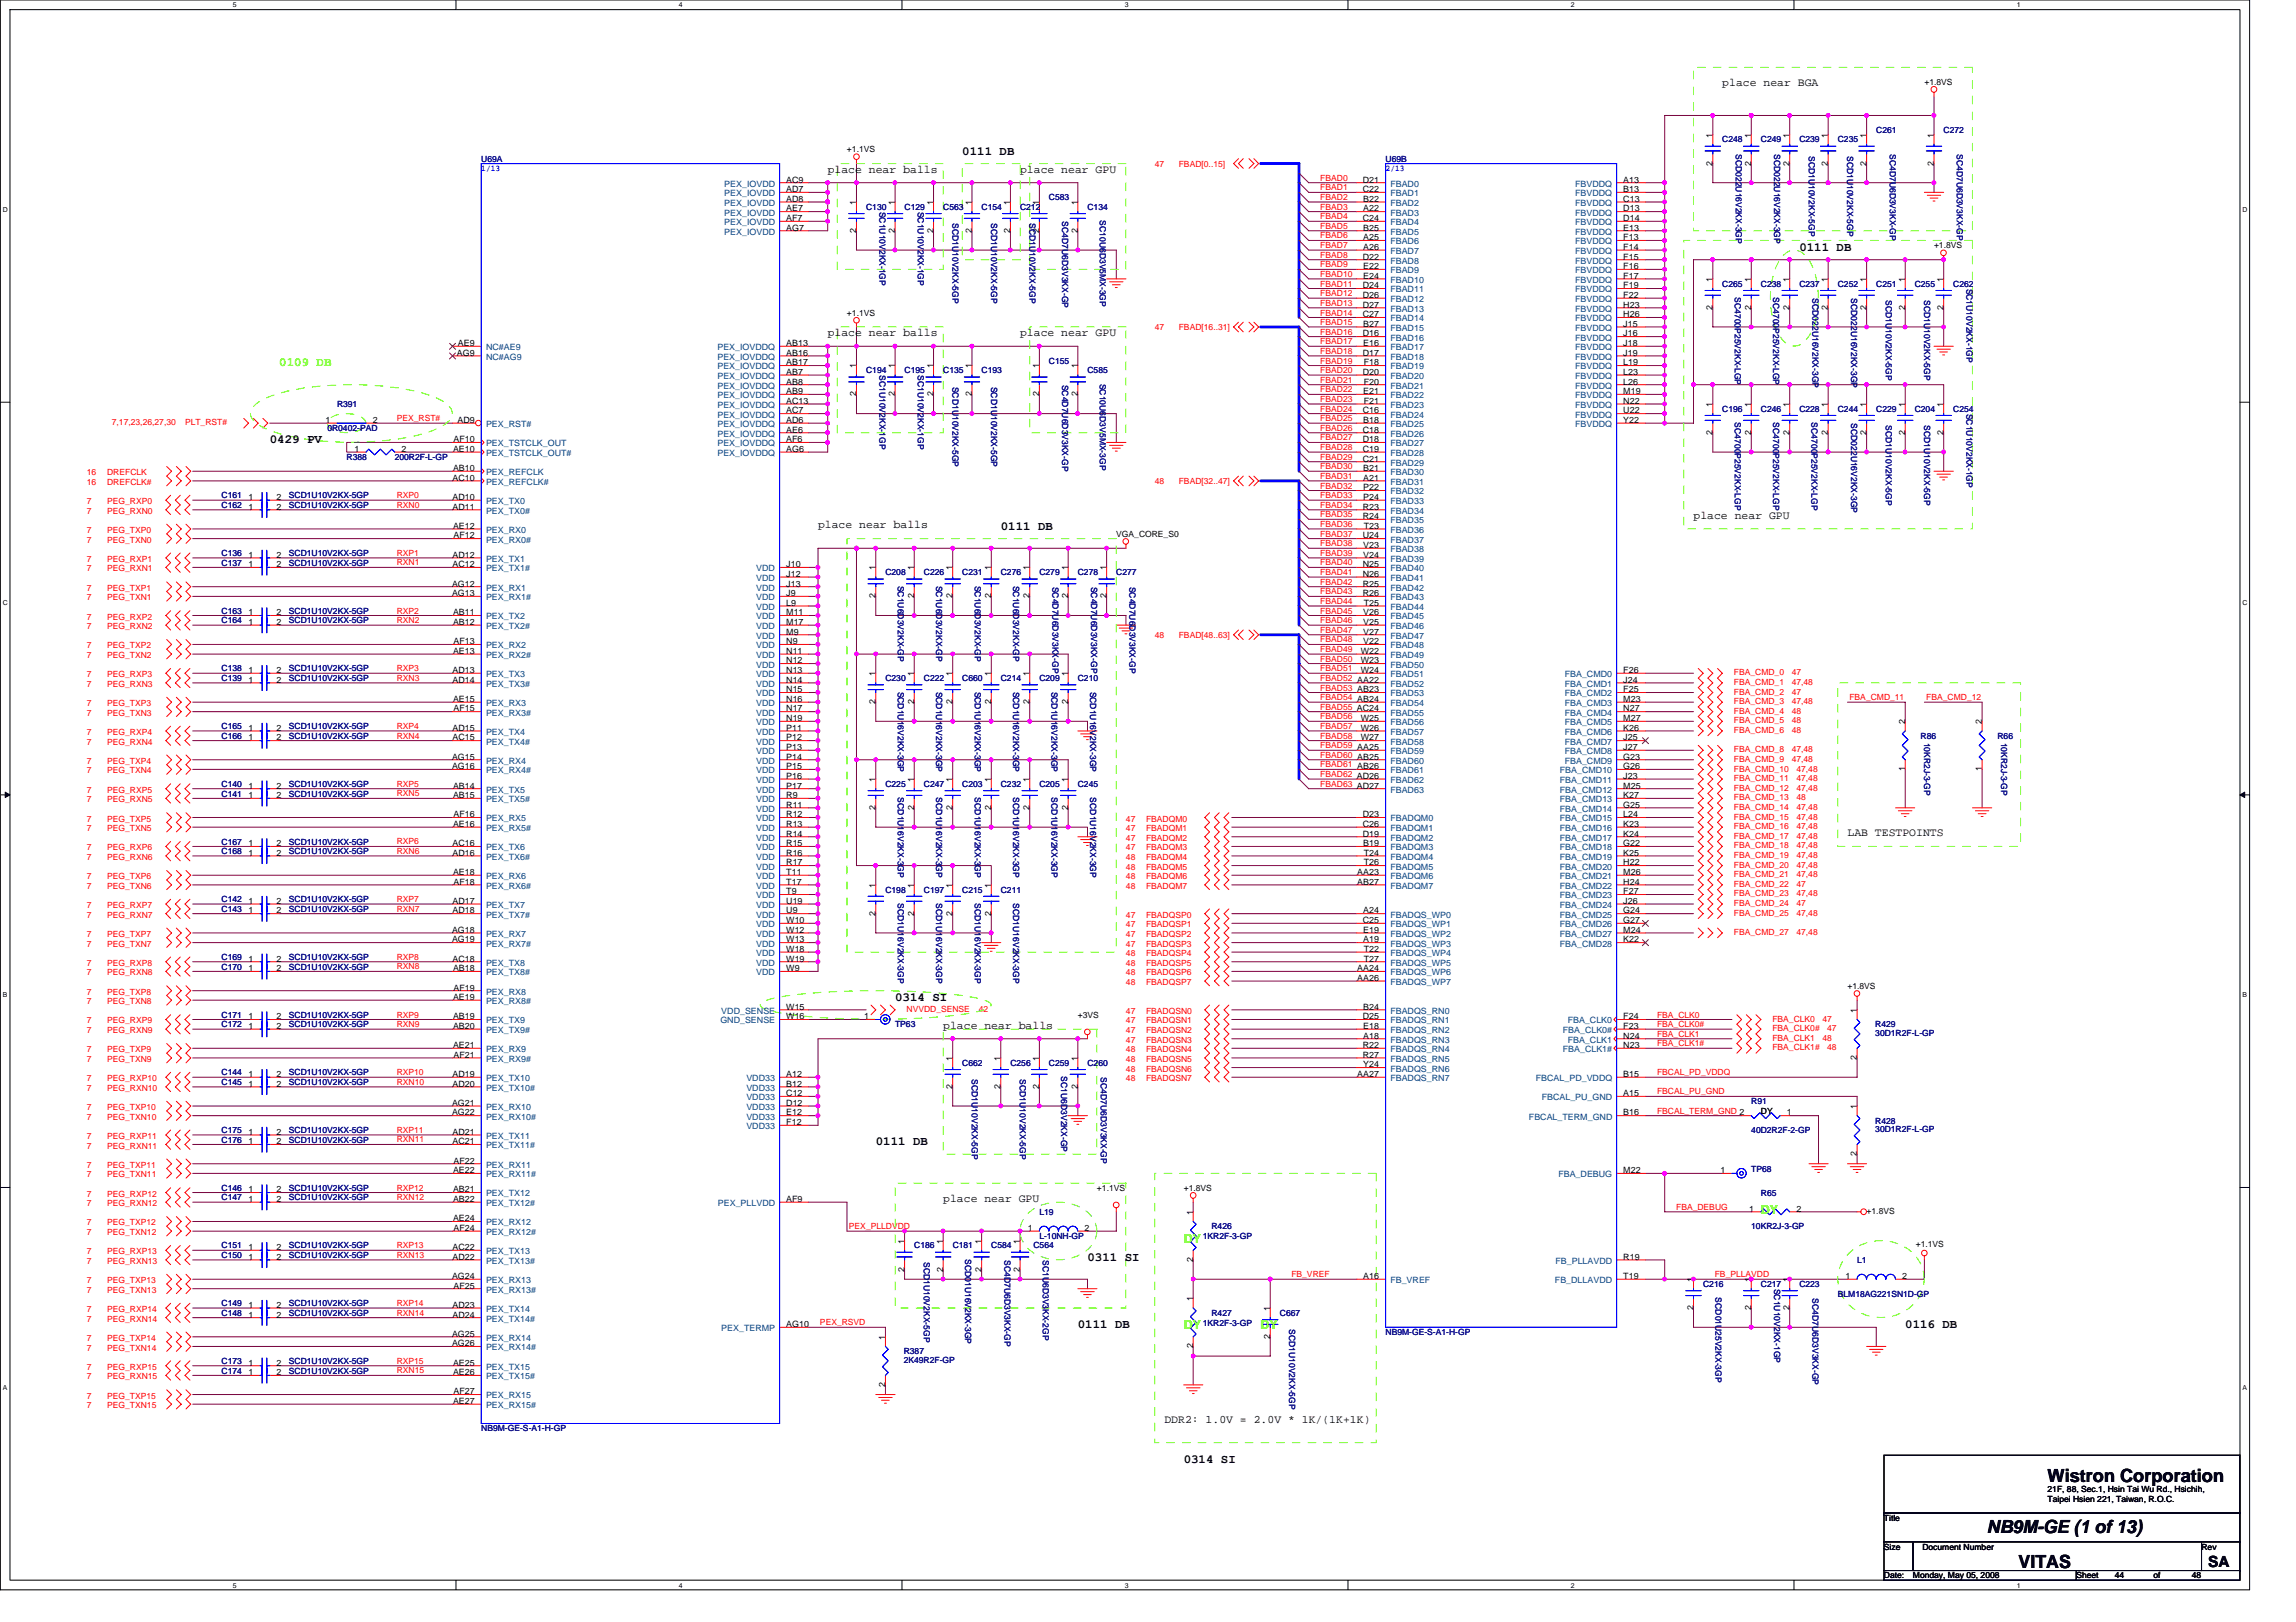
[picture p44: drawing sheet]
<svg xmlns="http://www.w3.org/2000/svg" width="297mm" height="210mm" viewBox="0 0 297 210" stroke-linecap="round" stroke-linejoin="round" font-family="sans-serif">
<defs><g id="words">
<g font-size="2.3">
<text x="264.9" y="191.7">Wistron Corporation</text>
<text x="257" y="198.4">NB9M-GE (1 of 13)</text>
<text x="261.2" y="202.9">VITAS</text>
</g>
<text font-size="2" x="285.7" y="202.7">SA</text>
<g font-size="1.6">
<text x="124.5" y="20">0111 DB</text>
<text x="232.8" y="32.4">0111 DB</text>
<text x="34.9" y="57.3">0429 PV</text>
<text x="129.5" y="68.5">0111 DB</text>
<text x="115.8" y="129.5">0314 SI</text>
<text x="113.3" y="148.2">0111 DB</text>
<text x="140.7" y="163.1">0311 SI</text>
<text x="139.4" y="171.9">0111 DB</text>
<text x="246.5" y="171.9">0116 DB</text>
<text x="153.1" y="189.3">0314 SI</text>
</g>
<g font-size="1.6" fill="#0f0">
<text x="36.1" y="47.4">0109 DB</text>
<text x="153.1" y="160.8">DY</text>
<text x="227.8" y="157.1">DY</text>
<text x="153.1" y="172">DY</text>
<text x="163.1" y="172">DY</text>
</g>
<g font-size="1.5">
<text x="222.8" y="11.2">place near BGA</text>
<text x="107.1" y="22.4">place near balls</text>
<text x="132" y="22.4">place near GPU</text>
<text x="107.1" y="43.5">place near balls</text>
<text x="132" y="43.5">place near GPU</text>
<text x="105.8" y="68.4">place near balls</text>
<text x="219.1" y="67.2">place near GPU</text>
<text x="239" y="108.2">LAB TESTPOINTS</text>
<text x="122" y="133.1">place near balls</text>
<text x="122" y="155.5">place near GPU</text>
<text x="150.6" y="184.2">DDR2: 1.0V = 2.0V * 1K/(1K+1K)</text>
</g>
<g font-size="1.1">
<text x="249" y="11">+1.8VS</text>
<text x="221.6" y="17.8" transform="rotate(-90 221.6 17.8)">1</text>
<text x="226.5" y="17.8" transform="rotate(-90 226.5 17.8)">1</text>
<text x="231.5" y="17.8" transform="rotate(-90 231.5 17.8)">1</text>
<text x="236.5" y="17.8" transform="rotate(-90 236.5 17.8)">1</text>
<text x="241.5" y="17.8" transform="rotate(-90 241.5 17.8)">1</text>
<text x="250.2" y="17.8" transform="rotate(-90 250.2 17.8)">1</text>
<text x="101.7" y="23.6">AC9</text>
<text x="109.6" y="19.7">+1.1VS</text>
<text x="176.3" y="23.6">D21</text>
<text x="210" y="23.6">A13</text>
<text x="221.6" y="21.4" transform="rotate(-90 221.6 21.4)">2</text>
<text x="226.5" y="21.4" transform="rotate(-90 226.5 21.4)">2</text>
<text x="231.5" y="21.4" transform="rotate(-90 231.5 21.4)">2</text>
<text x="236.5" y="21.4" transform="rotate(-90 236.5 21.4)">2</text>
<text x="241.5" y="21.4" transform="rotate(-90 241.5 21.4)">2</text>
<text x="250.2" y="21.4" transform="rotate(-90 250.2 21.4)">2</text>
<text x="101.7" y="24.9">AD7</text>
<text x="101.7" y="26.1">AD8</text>
<text x="101.7" y="27.4">AE7</text>
<text x="101.7" y="29.8">AG7</text>
<text x="101.7" y="28.6">AF7</text>
<text x="110.8" y="26.5" transform="rotate(-90 110.8 26.5)">1</text>
<text x="115.8" y="26.5" transform="rotate(-90 115.8 26.5)">1</text>
<text x="120.8" y="26.5" transform="rotate(-90 120.8 26.5)">1</text>
<text x="125.7" y="26.5" transform="rotate(-90 125.7 26.5)">1</text>
<text x="130.7" y="26.5" transform="rotate(-90 130.7 26.5)">1</text>
<text x="134.4" y="26.5" transform="rotate(-90 134.4 26.5)">1</text>
<text x="139.4" y="26.5" transform="rotate(-90 139.4 26.5)">1</text>
<text x="176.3" y="28.6">C24</text>
<text x="176.3" y="24.9">C22</text>
<text x="176.4" y="29.8">B25</text>
<text x="176.4" y="26.1">B22</text>
<text x="176.4" y="27.4">A22</text>
<text x="210" y="24.9">B13</text>
<text x="210" y="27.4">D13</text>
<text x="210" y="26.1">C13</text>
<text x="210" y="28.6">D14</text>
<text x="210" y="29.8">E13</text>
<text x="110.8" y="30.1" transform="rotate(-90 110.8 30.1)">2</text>
<text x="115.8" y="30.1" transform="rotate(-90 115.8 30.1)">2</text>
<text x="120.8" y="30.1" transform="rotate(-90 120.8 30.1)">2</text>
<text x="125.7" y="30.1" transform="rotate(-90 125.7 30.1)">2</text>
<text x="130.7" y="30.1" transform="rotate(-90 130.7 30.1)">2</text>
<text x="134.4" y="30.1" transform="rotate(-90 134.4 30.1)">2</text>
<text x="139.4" y="30.1" transform="rotate(-90 139.4 30.1)">2</text>
<text x="176.3" y="33.6">D22</text>
<text x="176.4" y="34.8">E22</text>
<text x="176.4" y="31.1">A25</text>
<text x="176.4" y="32.3">A26</text>
<text x="210" y="31.1">F13</text>
<text x="210" y="32.3">F14</text>
<text x="210" y="33.6">F15</text>
<text x="210" y="34.8">F16</text>
<text x="250.2" y="32.1">+1.8VS</text>
<text x="109.6" y="40.9">+1.1VS</text>
<text x="176.3" y="38.6">D26</text>
<text x="176.3" y="39.8">D27</text>
<text x="176.3" y="41.1">C27</text>
<text x="176.3" y="37.3">D24</text>
<text x="176.4" y="36.1">E24</text>
<text x="210" y="36.1">F17</text>
<text x="210" y="37.3">F19</text>
<text x="210" y="38.6">F22</text>
<text x="210" y="39.8">H23</text>
<text x="210" y="41.1">H26</text>
<text x="221.6" y="40.1" transform="rotate(-90 221.6 40.1)">2</text>
<text x="221.6" y="36.5" transform="rotate(-90 221.6 36.5)">1</text>
<text x="226.5" y="40.1" transform="rotate(-90 226.5 40.1)">2</text>
<text x="226.5" y="36.5" transform="rotate(-90 226.5 36.5)">1</text>
<text x="231.5" y="40.1" transform="rotate(-90 231.5 40.1)">2</text>
<text x="231.5" y="36.5" transform="rotate(-90 231.5 36.5)">1</text>
<text x="236.5" y="40.1" transform="rotate(-90 236.5 40.1)">2</text>
<text x="236.5" y="36.5" transform="rotate(-90 236.5 36.5)">1</text>
<text x="241.5" y="40.1" transform="rotate(-90 241.5 40.1)">2</text>
<text x="241.5" y="36.5" transform="rotate(-90 241.5 36.5)">1</text>
<text x="246.5" y="40.1" transform="rotate(-90 246.5 40.1)">2</text>
<text x="246.5" y="36.5" transform="rotate(-90 246.5 36.5)">1</text>
<text x="251.4" y="40.1" transform="rotate(-90 251.4 40.1)">2</text>
<text x="251.4" y="36.5" transform="rotate(-90 251.4 36.5)">1</text>
<text x="59.1" y="46">AG9</text>
<text x="59.2" y="44.8">AE9</text>
<text x="101.7" y="44.8">AB13</text>
<text x="101.7" y="46">AB16</text>
<text x="101.7" y="47.3">AB17</text>
<text x="110.8" y="47.7" transform="rotate(-90 110.8 47.7)">1</text>
<text x="115.8" y="47.7" transform="rotate(-90 115.8 47.7)">1</text>
<text x="120.8" y="47.7" transform="rotate(-90 120.8 47.7)">1</text>
<text x="125.7" y="47.7" transform="rotate(-90 125.7 47.7)">1</text>
<text x="134.4" y="47.7" transform="rotate(-90 134.4 47.7)">1</text>
<text x="139.4" y="47.7" transform="rotate(-90 139.4 47.7)">1</text>
<text x="176.3" y="43.5">D16</text>
<text x="176.3" y="46">D17</text>
<text x="176.4" y="44.8">E16</text>
<text x="176.4" y="42.3">B27</text>
<text x="176.4" y="47.3">F18</text>
<text x="210" y="42.3">J15</text>
<text x="210" y="43.5">J16</text>
<text x="210" y="44.8">J18</text>
<text x="210" y="46">J19</text>
<text x="210" y="47.3">L19</text>
<text x="101.7" y="48.5">AB7</text>
<text x="101.7" y="49.8">AB8</text>
<text x="101.7" y="51">AB9</text>
<text x="101.7" y="52.3">AC13</text>
<text x="101.7" y="53.5">AC7</text>
<text x="110.8" y="51.3" transform="rotate(-90 110.8 51.3)">2</text>
<text x="115.8" y="51.3" transform="rotate(-90 115.8 51.3)">2</text>
<text x="120.8" y="51.3" transform="rotate(-90 120.8 51.3)">2</text>
<text x="125.7" y="51.3" transform="rotate(-90 125.7 51.3)">2</text>
<text x="134.4" y="51.3" transform="rotate(-90 134.4 51.3)">2</text>
<text x="139.4" y="51.3" transform="rotate(-90 139.4 51.3)">2</text>
<text x="176.3" y="48.5">D20</text>
<text x="176.3" y="53.5">C16</text>
<text x="176.4" y="51">E21</text>
<text x="176.4" y="52.3">F21</text>
<text x="176.4" y="49.8">F20</text>
<text x="210" y="48.5">L23</text>
<text x="210" y="49.8">L26</text>
<text x="210" y="51">M19</text>
<text x="210" y="52.3">N22</text>
<text x="210" y="53.5">U22</text>
<text x="221.6" y="52.7" transform="rotate(-90 221.6 52.7)">1</text>
<text x="226.5" y="52.7" transform="rotate(-90 226.5 52.7)">1</text>
<text x="231.5" y="52.7" transform="rotate(-90 231.5 52.7)">1</text>
<text x="236.5" y="52.7" transform="rotate(-90 236.5 52.7)">1</text>
<text x="241.5" y="52.7" transform="rotate(-90 241.5 52.7)">1</text>
<text x="246.5" y="52.7" transform="rotate(-90 246.5 52.7)">1</text>
<text x="251.4" y="52.7" transform="rotate(-90 251.4 52.7)">1</text>
<text x="42.1" y="54.7">1</text>
<text x="45.8" y="58.5">1</text>
<text x="48.2" y="54.7">2</text>
<text x="51.9" y="58.5">2</text>
<text x="58.6" y="58.5">AE10</text>
<text x="58.7" y="57.2">AF10</text>
<text x="59.2" y="54.7">AD9</text>
<text x="101.7" y="54.7">AD6</text>
<text x="101.7" y="57.2">AF6</text>
<text x="101.7" y="58.5">AG6</text>
<text x="101.7" y="56">AE6</text>
<text x="176.3" y="56">C18</text>
<text x="176.3" y="57.2">D18</text>
<text x="176.3" y="59.7">C21</text>
<text x="176.3" y="58.5">C19</text>
<text x="176.4" y="54.7">B18</text>
<text x="210" y="54.7">Y22</text>
<text x="221.6" y="56.3" transform="rotate(-90 221.6 56.3)">2</text>
<text x="226.5" y="56.3" transform="rotate(-90 226.5 56.3)">2</text>
<text x="231.5" y="56.3" transform="rotate(-90 231.5 56.3)">2</text>
<text x="236.5" y="56.3" transform="rotate(-90 236.5 56.3)">2</text>
<text x="241.5" y="56.3" transform="rotate(-90 241.5 56.3)">2</text>
<text x="246.5" y="56.3" transform="rotate(-90 246.5 56.3)">2</text>
<text x="251.4" y="56.3" transform="rotate(-90 251.4 56.3)">2</text>
<text x="32.1" y="64.7">1</text>
<text x="32.1" y="66">1</text>
<text x="35.8" y="64.7">2</text>
<text x="35.8" y="66">2</text>
<text x="58.5" y="62.2">AC10</text>
<text x="58.5" y="64.7">AD10</text>
<text x="58.5" y="66">AD11</text>
<text x="58.6" y="61">AB10</text>
<text x="176.3" y="66">R23</text>
<text x="176.4" y="63.5">P22</text>
<text x="176.4" y="64.7">P24</text>
<text x="176.4" y="61">B21</text>
<text x="176.4" y="62.2">A21</text>
<text x="58.6" y="68.4">AE12</text>
<text x="58.7" y="69.7">AF12</text>
<text x="144.4" y="69.5">VGA_CORE_S0</text>
<text x="176.3" y="67.2">R24</text>
<text x="176.3" y="69.7">U24</text>
<text x="176.4" y="70.9">V23</text>
<text x="176.4" y="68.4">T23</text>
<text x="32.1" y="72.2">1</text>
<text x="32.1" y="73.4">1</text>
<text x="35.8" y="72.2">2</text>
<text x="35.8" y="73.4">2</text>
<text x="58.5" y="77.2">AG13</text>
<text x="58.5" y="75.9">AG12</text>
<text x="58.5" y="73.4">AC12</text>
<text x="58.5" y="72.2">AD12</text>
<text x="101.7" y="73.4">J10</text>
<text x="101.7" y="74.7">J12</text>
<text x="101.7" y="75.9">J13</text>
<text x="101.7" y="77.2">J9</text>
<text x="113.3" y="77.4" transform="rotate(-90 113.3 77.4)">2</text>
<text x="113.3" y="73.8" transform="rotate(-90 113.3 73.8)">1</text>
<text x="118.3" y="77.4" transform="rotate(-90 118.3 77.4)">2</text>
<text x="118.3" y="73.8" transform="rotate(-90 118.3 73.8)">1</text>
<text x="123.2" y="77.4" transform="rotate(-90 123.2 77.4)">2</text>
<text x="123.2" y="73.8" transform="rotate(-90 123.2 73.8)">1</text>
<text x="128.2" y="77.4" transform="rotate(-90 128.2 77.4)">2</text>
<text x="128.2" y="73.8" transform="rotate(-90 128.2 73.8)">1</text>
<text x="133.2" y="77.4" transform="rotate(-90 133.2 77.4)">2</text>
<text x="133.2" y="73.8" transform="rotate(-90 133.2 73.8)">1</text>
<text x="138.2" y="77.4" transform="rotate(-90 138.2 77.4)">2</text>
<text x="138.2" y="73.8" transform="rotate(-90 138.2 73.8)">1</text>
<text x="143.1" y="77.4" transform="rotate(-90 143.1 77.4)">2</text>
<text x="143.1" y="73.8" transform="rotate(-90 143.1 73.8)">1</text>
<text x="176.3" y="77.2">R26</text>
<text x="176.3" y="74.7">N26</text>
<text x="176.3" y="75.9">R25</text>
<text x="176.3" y="73.4">N25</text>
<text x="176.4" y="72.2">V24</text>
<text x="32.1" y="79.6">1</text>
<text x="32.1" y="80.9">1</text>
<text x="35.8" y="79.6">2</text>
<text x="35.8" y="80.9">2</text>
<text x="58.6" y="80.9">AB12</text>
<text x="58.6" y="79.6">AB11</text>
<text x="58.7" y="83.4">AF13</text>
<text x="101.7" y="78.4">L9</text>
<text x="101.7" y="79.6">M11</text>
<text x="101.7" y="80.9">M17</text>
<text x="101.7" y="83.4">N9</text>
<text x="101.7" y="82.1">M9</text>
<text x="176.4" y="82.1">V27</text>
<text x="176.4" y="79.6">V26</text>
<text x="176.4" y="83.4">V22</text>
<text x="176.4" y="80.9">V25</text>
<text x="176.4" y="78.4">T25</text>
<text x="32.1" y="87.1">1</text>
<text x="32.1" y="88.3">1</text>
<text x="35.8" y="87.1">2</text>
<text x="35.8" y="88.3">2</text>
<text x="58.5" y="87.1">AD13</text>
<text x="58.5" y="88.3">AD14</text>
<text x="58.6" y="84.6">AE13</text>
<text x="101.7" y="84.6">N11</text>
<text x="101.7" y="85.9">N12</text>
<text x="101.7" y="87.1">N13</text>
<text x="101.7" y="88.3">N14</text>
<text x="101.7" y="89.6">N15</text>
<text x="113.3" y="87.5" transform="rotate(-90 113.3 87.5)">1</text>
<text x="118.3" y="87.5" transform="rotate(-90 118.3 87.5)">1</text>
<text x="123.2" y="87.5" transform="rotate(-90 123.2 87.5)">1</text>
<text x="128.2" y="87.5" transform="rotate(-90 128.2 87.5)">1</text>
<text x="133.2" y="87.5" transform="rotate(-90 133.2 87.5)">1</text>
<text x="138.2" y="87.5" transform="rotate(-90 138.2 87.5)">1</text>
<text x="176" y="85.9">W23</text>
<text x="176" y="84.6">W22</text>
<text x="176" y="87.1">W24</text>
<text x="210" y="87.1">F26</text>
<text x="210" y="88.3">J24</text>
<text x="210" y="89.6">F25</text>
<text x="32.1" y="94.6">1</text>
<text x="32.1" y="95.8">1</text>
<text x="35.8" y="94.6">2</text>
<text x="35.8" y="95.8">2</text>
<text x="58.5" y="95.8">AC15</text>
<text x="58.5" y="94.6">AD15</text>
<text x="58.6" y="90.8">AE15</text>
<text x="58.7" y="92.1">AF15</text>
<text x="101.7" y="95.8">P12</text>
<text x="101.7" y="90.8">N16</text>
<text x="101.7" y="92.1">N17</text>
<text x="101.7" y="93.3">N19</text>
<text x="101.7" y="94.6">P11</text>
<text x="113.3" y="91.1" transform="rotate(-90 113.3 91.1)">2</text>
<text x="118.3" y="91.1" transform="rotate(-90 118.3 91.1)">2</text>
<text x="123.2" y="91.1" transform="rotate(-90 123.2 91.1)">2</text>
<text x="128.2" y="91.1" transform="rotate(-90 128.2 91.1)">2</text>
<text x="133.2" y="91.1" transform="rotate(-90 133.2 91.1)">2</text>
<text x="138.2" y="91.1" transform="rotate(-90 138.2 91.1)">2</text>
<text x="176" y="94.6">W26</text>
<text x="176" y="95.8">W27</text>
<text x="176" y="93.3">W25</text>
<text x="210" y="94.6">K26</text>
<text x="210" y="93.3">M27</text>
<text x="210" y="95.8">J25</text>
<text x="210" y="92.1">N27</text>
<text x="210" y="90.8">M23</text>
<text x="246.5" y="93.7" transform="rotate(-90 246.5 93.7)">2</text>
<text x="256.4" y="93.7" transform="rotate(-90 256.4 93.7)">2</text>
<text x="58.5" y="98.3">AG15</text>
<text x="58.5" y="99.5">AG16</text>
<text x="101.7" y="97.1">P13</text>
<text x="101.7" y="98.3">P14</text>
<text x="101.7" y="99.5">P15</text>
<text x="101.7" y="100.8">P16</text>
<text x="113.3" y="101.2" transform="rotate(-90 113.3 101.2)">1</text>
<text x="118.3" y="101.2" transform="rotate(-90 118.3 101.2)">1</text>
<text x="123.2" y="101.2" transform="rotate(-90 123.2 101.2)">1</text>
<text x="128.2" y="101.2" transform="rotate(-90 128.2 101.2)">1</text>
<text x="133.2" y="101.2" transform="rotate(-90 133.2 101.2)">1</text>
<text x="138.2" y="101.2" transform="rotate(-90 138.2 101.2)">1</text>
<text x="210" y="100.8">J23</text>
<text x="210" y="99.5">G26</text>
<text x="210" y="97.1">J27</text>
<text x="210" y="98.3">G23</text>
<text x="246.5" y="99.8" transform="rotate(-90 246.5 99.8)">1</text>
<text x="256.4" y="99.8" transform="rotate(-90 256.4 99.8)">1</text>
<text x="32.1" y="103.3">1</text>
<text x="32.1" y="102">1</text>
<text x="35.8" y="103.3">2</text>
<text x="35.8" y="102">2</text>
<text x="58.6" y="107">AE16</text>
<text x="58.6" y="103.3">AB15</text>
<text x="58.6" y="102">AB14</text>
<text x="58.7" y="105.8">AF16</text>
<text x="101.7" y="105.8">R12</text>
<text x="101.7" y="102">P17</text>
<text x="101.7" y="104.5">R11</text>
<text x="101.7" y="107">R13</text>
<text x="101.7" y="103.3">R9</text>
<text x="113.3" y="104.8" transform="rotate(-90 113.3 104.8)">2</text>
<text x="118.3" y="104.8" transform="rotate(-90 118.3 104.8)">2</text>
<text x="123.2" y="104.8" transform="rotate(-90 123.2 104.8)">2</text>
<text x="128.2" y="104.8" transform="rotate(-90 128.2 104.8)">2</text>
<text x="133.2" y="104.8" transform="rotate(-90 133.2 104.8)">2</text>
<text x="138.2" y="104.8" transform="rotate(-90 138.2 104.8)">2</text>
<text x="176.3" y="107">C26</text>
<text x="176.3" y="105.8">D23</text>
<text x="210" y="103.3">K27</text>
<text x="210" y="104.5">G25</text>
<text x="210" y="105.8">L24</text>
<text x="210" y="107">K23</text>
<text x="210" y="102">M25</text>
<text x="32.1" y="110.7">1</text>
<text x="32.1" y="109.5">1</text>
<text x="35.8" y="110.7">2</text>
<text x="35.8" y="109.5">2</text>
<text x="58.5" y="110.7">AD16</text>
<text x="58.5" y="109.5">AC16</text>
<text x="58.6" y="113.2">AE18</text>
<text x="101.7" y="112">R17</text>
<text x="101.7" y="108.3">R14</text>
<text x="101.7" y="109.5">R15</text>
<text x="101.7" y="110.7">R16</text>
<text x="101.7" y="113.2">T11</text>
<text x="175.6" y="113.2">AA23</text>
<text x="176.3" y="108.3">D19</text>
<text x="176.4" y="109.5">B19</text>
<text x="176.4" y="112">T26</text>
<text x="176.4" y="110.7">T24</text>
<text x="210" y="110.7">K25</text>
<text x="210" y="109.5">G22</text>
<text x="210" y="108.3">K24</text>
<text x="210" y="112">H22</text>
<text x="210" y="113.2">M26</text>
<text x="32.1" y="118.2">1</text>
<text x="32.1" y="117">1</text>
<text x="35.8" y="118.2">2</text>
<text x="35.8" y="117">2</text>
<text x="58.5" y="117">AD17</text>
<text x="58.5" y="118.2">AD18</text>
<text x="58.7" y="114.5">AF18</text>
<text x="101.7" y="114.5">T17</text>
<text x="101.7" y="115.7">T9</text>
<text x="101.7" y="117">U19</text>
<text x="101.7" y="118.2">U9</text>
<text x="101.7" y="119.5">W10</text>
<text x="113.3" y="118.5" transform="rotate(-90 113.3 118.5)">2</text>
<text x="113.3" y="114.9" transform="rotate(-90 113.3 114.9)">1</text>
<text x="118.3" y="118.5" transform="rotate(-90 118.3 118.5)">2</text>
<text x="118.3" y="114.9" transform="rotate(-90 118.3 114.9)">1</text>
<text x="123.2" y="118.5" transform="rotate(-90 123.2 118.5)">2</text>
<text x="123.2" y="114.9" transform="rotate(-90 123.2 114.9)">1</text>
<text x="128.2" y="118.5" transform="rotate(-90 128.2 118.5)">2</text>
<text x="128.2" y="114.9" transform="rotate(-90 128.2 114.9)">1</text>
<text x="175.6" y="114.5">AB27</text>
<text x="176.3" y="119.5">C25</text>
<text x="176.4" y="118.2">A24</text>
<text x="210" y="114.5">H24</text>
<text x="210" y="118.2">G24</text>
<text x="210" y="115.7">F27</text>
<text x="210" y="119.5">G27</text>
<text x="210" y="117">J26</text>
<text x="32.1" y="125.7">1</text>
<text x="32.1" y="124.4">1</text>
<text x="35.8" y="125.7">2</text>
<text x="35.8" y="124.4">2</text>
<text x="58.5" y="120.7">AG18</text>
<text x="58.5" y="122">AG19</text>
<text x="58.5" y="124.4">AC18</text>
<text x="58.6" y="125.7">AB18</text>
<text x="101.7" y="120.7">W12</text>
<text x="101.7" y="122">W13</text>
<text x="101.7" y="123.2">W18</text>
<text x="101.7" y="124.4">W19</text>
<text x="101.7" y="125.7">W9</text>
<text x="175.6" y="125.7">AA24</text>
<text x="176.4" y="120.7">E19</text>
<text x="176.4" y="122">A19</text>
<text x="176.4" y="123.2">T22</text>
<text x="176.4" y="124.4">T27</text>
<text x="210" y="120.7">M24</text>
<text x="210" y="122">K22</text>
<text x="32.1" y="131.9">1</text>
<text x="35.8" y="131.9">2</text>
<text x="58.6" y="129.4">AE19</text>
<text x="58.6" y="131.9">AB19</text>
<text x="58.7" y="128.2">AF19</text>
<text x="101.7" y="131.9">W16</text>
<text x="101.7" y="130.7">W15</text>
<text x="111.8" y="131.9">1</text>
<text x="139.4" y="131.7">+3VS</text>
<text x="175.6" y="126.9">AA26</text>
<text x="176.3" y="131.9">D25</text>
<text x="176.4" y="130.7">B24</text>
<text x="210" y="131.9">F24</text>
<text x="239" y="128">+1.8VS</text>
<text x="240.2" y="131.1" transform="rotate(-90 240.2 131.1)">1</text>
<text x="32.1" y="133.2">1</text>
<text x="35.8" y="133.2">2</text>
<text x="58.6" y="135.6">AE21</text>
<text x="58.6" y="133.2">AB20</text>
<text x="58.7" y="136.9">AF21</text>
<text x="123.2" y="137.3" transform="rotate(-90 123.2 137.3)">1</text>
<text x="129.5" y="137.3" transform="rotate(-90 129.5 137.3)">1</text>
<text x="134.4" y="137.3" transform="rotate(-90 134.4 137.3)">1</text>
<text x="139.4" y="137.3" transform="rotate(-90 139.4 137.3)">1</text>
<text x="176.3" y="135.6">R22</text>
<text x="176.3" y="136.9">R27</text>
<text x="176.4" y="133.2">E18</text>
<text x="176.4" y="134.4">A18</text>
<text x="210" y="134.4">N24</text>
<text x="210" y="133.2">F23</text>
<text x="210" y="135.6">N23</text>
<text x="240.2" y="137.2" transform="rotate(-90 240.2 137.2)">2</text>
<text x="32.1" y="140.6">1</text>
<text x="32.1" y="139.4">1</text>
<text x="35.8" y="140.6">2</text>
<text x="35.8" y="139.4">2</text>
<text x="58.5" y="143.1">AG21</text>
<text x="58.5" y="140.6">AD20</text>
<text x="58.5" y="139.4">AD19</text>
<text x="101.7" y="139.4">A12</text>
<text x="101.7" y="141.9">C12</text>
<text x="101.7" y="140.6">B12</text>
<text x="101.7" y="143.1">D12</text>
<text x="123.2" y="140.9" transform="rotate(-90 123.2 140.9)">2</text>
<text x="129.5" y="140.9" transform="rotate(-90 129.5 140.9)">2</text>
<text x="134.4" y="140.9" transform="rotate(-90 134.4 140.9)">2</text>
<text x="139.4" y="140.9" transform="rotate(-90 139.4 140.9)">2</text>
<text x="175.6" y="139.4">AA27</text>
<text x="176.4" y="138.1">Y24</text>
<text x="210" y="139.4">B15</text>
<text x="210" y="141.9">A15</text>
<text x="240.2" y="143.5" transform="rotate(-90 240.2 143.5)">1</text>
<text x="32.1" y="148.1">1</text>
<text x="32.1" y="146.9">1</text>
<text x="35.8" y="148.1">2</text>
<text x="35.8" y="146.9">2</text>
<text x="58.5" y="144.4">AG22</text>
<text x="58.5" y="146.9">AD21</text>
<text x="58.5" y="148.1">AC21</text>
<text x="101.7" y="144.4">E12</text>
<text x="101.7" y="145.6">F12</text>
<text x="210" y="144.4">B16</text>
<text x="227.8" y="144.1">DY</text>
<text x="231.2" y="144.4">1</text>
<text x="240.2" y="149.6" transform="rotate(-90 240.2 149.6)">2</text>
<text x="32.1" y="154.3">1</text>
<text x="32.1" y="155.6">1</text>
<text x="35.8" y="154.3">2</text>
<text x="35.8" y="155.6">2</text>
<text x="58.6" y="154.3">AB21</text>
<text x="58.6" y="155.6">AB22</text>
<text x="58.6" y="151.8">AE22</text>
<text x="58.7" y="150.6">AF22</text>
<text x="101.7" y="155.6">AF9</text>
<text x="141.9" y="154.1">+1.1VS</text>
<text x="153.1" y="154.1">+1.8VS</text>
<text x="210" y="151.8">M22</text>
<text x="222.6" y="151.8">1</text>
<text x="32.1" y="161.8">1</text>
<text x="35.8" y="161.8">2</text>
<text x="58.5" y="161.8">AC22</text>
<text x="58.6" y="158.1">AE24</text>
<text x="58.7" y="159.3">AF24</text>
<text x="117" y="160.9" transform="rotate(-90 117 160.9)">1</text>
<text x="122" y="160.9" transform="rotate(-90 122 160.9)">1</text>
<text x="127" y="160.9" transform="rotate(-90 127 160.9)">1</text>
<text x="131.9" y="160.9" transform="rotate(-90 131.9 160.9)">1</text>
<text x="133" y="159.3">1</text>
<text x="140.3" y="159.3">2</text>
<text x="154.3" y="157.2" transform="rotate(-90 154.3 157.2)">1</text>
<text x="226.3" y="156.8">1</text>
<text x="232.4" y="156.8">2</text>
<text x="241.5" y="157.1">+1.8VS</text>
<text x="247.8" y="161.3">+1.1VS</text>
<text x="32.1" y="163">1</text>
<text x="35.8" y="163">2</text>
<text x="58.5" y="165.5">AG24</text>
<text x="58.5" y="163">AD22</text>
<text x="58.7" y="166.8">AF25</text>
<text x="117" y="164.5" transform="rotate(-90 117 164.5)">2</text>
<text x="122" y="164.5" transform="rotate(-90 122 164.5)">2</text>
<text x="127" y="164.5" transform="rotate(-90 127 164.5)">2</text>
<text x="131.9" y="164.5" transform="rotate(-90 131.9 164.5)">2</text>
<text x="154.3" y="163.3" transform="rotate(-90 154.3 163.3)">2</text>
<text x="176.4" y="165.5">A16</text>
<text x="210" y="163">R19</text>
<text x="210" y="165.5">T19</text>
<text x="219.1" y="165.9" transform="rotate(-90 219.1 165.9)">1</text>
<text x="226.5" y="165.9" transform="rotate(-90 226.5 165.9)">1</text>
<text x="231.5" y="165.9" transform="rotate(-90 231.5 165.9)">1</text>
<text x="238.8" y="165.5">1</text>
<text x="246.1" y="165.5">2</text>
<text x="32.1" y="169.2">1</text>
<text x="32.1" y="170.5">1</text>
<text x="35.8" y="169.2">2</text>
<text x="35.8" y="170.5">2</text>
<text x="58.5" y="173">AG25</text>
<text x="58.5" y="169.2">AD23</text>
<text x="58.5" y="170.5">AD24</text>
<text x="101.7" y="171.7">AG10</text>
<text x="114.5" y="173.4" transform="rotate(-90 114.5 173.4)">1</text>
<text x="154.3" y="168.4" transform="rotate(-90 154.3 168.4)">1</text>
<text x="164.3" y="173.3" transform="rotate(-90 164.3 173.3)">2</text>
<text x="164.3" y="169.7" transform="rotate(-90 164.3 169.7)">1</text>
<text x="219.1" y="169.5" transform="rotate(-90 219.1 169.5)">2</text>
<text x="226.5" y="169.5" transform="rotate(-90 226.5 169.5)">2</text>
<text x="231.5" y="169.5" transform="rotate(-90 231.5 169.5)">2</text>
<text x="32.1" y="176.7">1</text>
<text x="32.1" y="178">1</text>
<text x="35.8" y="176.7">2</text>
<text x="35.8" y="178">2</text>
<text x="58.5" y="174.2">AG26</text>
<text x="58.6" y="176.7">AE25</text>
<text x="58.6" y="178">AE26</text>
<text x="114.5" y="179.5" transform="rotate(-90 114.5 179.5)">2</text>
<text x="154.3" y="174.5" transform="rotate(-90 154.3 174.5)">2</text>
<text x="58.6" y="181.7">AE27</text>
<text x="58.7" y="180.4">AF27</text>
<text x="243.7" y="196.8">Title</text>
<text x="264.9" y="193.1">21F, 88, Sec.1, Hsin Tai Wu Rd., Hsichih,</text>
<text x="264.9" y="194.4">Taipei Hsien 221, Taiwan, R.O.C.</text>
<text x="243.7" y="200.5">Size</text>
<text x="248.7" y="200.5">Document Number</text>
<text x="284.8" y="200.5">Rev</text>
<text x="243.7" y="204.3">Date:</text>
<text x="247.5" y="204.3">Monday, May 05, 2008</text>
<text x="268.6" y="204.3">Sheet</text>
<text x="273.6" y="204.3">44</text>
<text x="278.6" y="204.3">of</text>
<text x="283.6" y="204.3">48</text>
</g>
<g font-size="1.1" fill="#000080">
<text x="242.7" y="17.2">C261</text>
<text x="251.5" y="17.2">C272</text>
<text x="62.3" y="20.9">U69A</text>
<text x="179.3" y="20.9">U69B</text>
<text x="222.8" y="18.4">C248</text>
<text x="224.6" y="19.9" transform="rotate(90 224.6 19.9)">SCD022U16V2KX-3GP</text>
<text x="227.8" y="18.4">C249</text>
<text x="229.5" y="19.9" transform="rotate(90 229.5 19.9)">SCD022U16V2KX-3GP</text>
<text x="232.8" y="18.4">C239</text>
<text x="234" y="20.2" transform="rotate(90 234 20.2)">SCD1U10V2KX-5GP</text>
<text x="237.8" y="18.4">C235</text>
<text x="239" y="20.2" transform="rotate(90 239 20.2)">SCD1U10V2KX-5GP</text>
<text x="244.5" y="19.9" transform="rotate(90 244.5 19.9)">SC4D7U6D3V3KX-GP</text>
<text x="253.2" y="19.9" transform="rotate(90 253.2 19.9)">SC4D7U6D3V3KX-GP</text>
<text x="112.1" y="27.2">C130</text>
<text x="113.8" y="27.4" transform="rotate(90 113.8 27.4)">SC1U10V2KX-1GP</text>
<text x="117" y="27.2">C129</text>
<text x="118.8" y="27.4" transform="rotate(90 118.8 27.4)">SC1U10V2KX-1GP</text>
<text x="122" y="27.2">C563</text>
<text x="123.2" y="28.9" transform="rotate(90 123.2 28.9)">SCD1U10V2KX-5GP</text>
<text x="127" y="27.2">C154</text>
<text x="128.2" y="28.9" transform="rotate(90 128.2 28.9)">SCD1U10V2KX-5GP</text>
<text x="132" y="27.2">C212</text>
<text x="133.2" y="28.9" transform="rotate(90 133.2 28.9)">SCD1U10V2KX-5GP</text>
<text x="135.7" y="25.9">C583</text>
<text x="137.4" y="28.6" transform="rotate(90 137.4 28.6)">SC4D7U6D3V3KX-GP</text>
<text x="140.7" y="27.2">C134</text>
<text x="142.3" y="28.5" transform="rotate(90 142.3 28.5)">SC10U6D3V5MX-3GP</text>
<text x="222.8" y="37.1">C265</text>
<text x="224.4" y="38.5" transform="rotate(90 224.4 38.5)">SC4700P25V2KX-LGP</text>
<text x="227.8" y="37.1">C238</text>
<text x="229.4" y="38.5" transform="rotate(90 229.4 38.5)">SC4700P25V2KX-LGP</text>
<text x="232.8" y="37.1">C237</text>
<text x="234.5" y="38.6" transform="rotate(90 234.5 38.6)">SCD022U16V2KX-3GP</text>
<text x="237.8" y="37.1">C252</text>
<text x="239.5" y="38.6" transform="rotate(90 239.5 38.6)">SCD022U16V2KX-3GP</text>
<text x="242.7" y="37.1">C251</text>
<text x="244" y="38.8" transform="rotate(90 244 38.8)">SCD1U10V2KX-5GP</text>
<text x="247.7" y="37.1">C255</text>
<text x="248.9" y="38.8" transform="rotate(90 248.9 38.8)">SCD1U10V2KX-5GP</text>
<text x="252.7" y="37.1">C262</text>
<text x="254.4" y="37.3" transform="rotate(90 254.4 37.3)">SC1U10V2KX-1GP</text>
<text x="135.7" y="47.1">C155</text>
<text x="43.6" y="52.7">R391</text>
<text x="112.1" y="48.3">C194</text>
<text x="113.8" y="48.5" transform="rotate(90 113.8 48.5)">SC1U10V2KX-1GP</text>
<text x="117" y="48.3">C195</text>
<text x="118.8" y="48.5" transform="rotate(90 118.8 48.5)">SC1U10V2KX-1GP</text>
<text x="122" y="48.3">C135</text>
<text x="123.2" y="50" transform="rotate(90 123.2 50)">SCD1U10V2KX-5GP</text>
<text x="127" y="48.3">C193</text>
<text x="128.2" y="50" transform="rotate(90 128.2 50)">SCD1U10V2KX-5GP</text>
<text x="137.4" y="49.8" transform="rotate(90 137.4 49.8)">SC4D7U6D3V3KX-GP</text>
<text x="140.7" y="48.3">C585</text>
<text x="142.3" y="49.7" transform="rotate(90 142.3 49.7)">SC10U6D3V5MX-3GP</text>
<text x="222.8" y="53.3">C196</text>
<text x="227.8" y="53.3">C246</text>
<text x="232.8" y="53.3">C228</text>
<text x="237.8" y="53.3">C244</text>
<text x="242.7" y="53.3">C229</text>
<text x="247.7" y="53.3">C204</text>
<text x="252.7" y="53.3">C254</text>
<text x="254.4" y="53.5" transform="rotate(90 254.4 53.5)">SC1U10V2KX-1GP</text>
<text x="42.4" y="55.8">0R0402-PAD</text>
<text x="44.8" y="59.5">R388</text>
<text x="51.1" y="59.5">200R2F-L-GP</text>
<text x="224.4" y="54.7" transform="rotate(90 224.4 54.7)">SC4700P25V2KX-LGP</text>
<text x="229.4" y="54.7" transform="rotate(90 229.4 54.7)">SC4700P25V2KX-LGP</text>
<text x="234.4" y="54.7" transform="rotate(90 234.4 54.7)">SC4700P25V2KX-LGP</text>
<text x="239.5" y="54.8" transform="rotate(90 239.5 54.8)">SCD022U16V2KX-3GP</text>
<text x="244" y="55" transform="rotate(90 244 55)">SCD1U10V2KX-5GP</text>
<text x="248.9" y="55" transform="rotate(90 248.9 55)">SCD1U10V2KX-5GP</text>
<text x="28.7" y="64.5">C161</text>
<text x="28.7" y="65.7">C162</text>
<text x="37.4" y="64.5">SCD1U10V2KX-5GP</text>
<text x="37.4" y="65.7">SCD1U10V2KX-5GP</text>
<text x="28.7" y="72">C136</text>
<text x="37.4" y="72">SCD1U10V2KX-5GP</text>
<text x="28.7" y="73.2">C137</text>
<text x="37.4" y="73.2">SCD1U10V2KX-5GP</text>
<text x="114.6" y="74.4">C208</text>
<text x="116.1" y="75.8" transform="rotate(90 116.1 75.8)">SC1U6D3V2KX-GP</text>
<text x="119.5" y="74.4">C226</text>
<text x="121.1" y="75.8" transform="rotate(90 121.1 75.8)">SC1U6D3V2KX-GP</text>
<text x="124.5" y="74.4">C231</text>
<text x="126.1" y="75.8" transform="rotate(90 126.1 75.8)">SC1U6D3V2KX-GP</text>
<text x="129.5" y="74.4">C276</text>
<text x="131.1" y="75.8" transform="rotate(90 131.1 75.8)">SC1U6D3V2KX-GP</text>
<text x="134.5" y="74.4">C279</text>
<text x="136.2" y="75.9" transform="rotate(90 136.2 75.9)">SC4D7U6D3V3KX-GP</text>
<text x="139.4" y="74.4">C278</text>
<text x="141.2" y="75.9" transform="rotate(90 141.2 75.9)">SC4D7U6D3V3KX-GP</text>
<text x="144.4" y="74.4">C277</text>
<text x="146.1" y="75.9" transform="rotate(90 146.1 75.9)">SC4D7U6D3V3KX-GP</text>
<text x="28.7" y="79.4">C163</text>
<text x="28.7" y="80.7">C164</text>
<text x="37.4" y="79.4">SCD1U10V2KX-5GP</text>
<text x="37.4" y="80.7">SCD1U10V2KX-5GP</text>
<text x="28.7" y="86.9">C138</text>
<text x="28.7" y="88.1">C139</text>
<text x="37.4" y="86.9">SCD1U10V2KX-5GP</text>
<text x="37.4" y="88.1">SCD1U10V2KX-5GP</text>
<text x="114.6" y="88.1">C230</text>
<text x="116.1" y="89.5" transform="rotate(90 116.1 89.5)">SCD1U16V2KX-3GP</text>
<text x="119.5" y="88.1">C222</text>
<text x="121.1" y="89.5" transform="rotate(90 121.1 89.5)">SCD1U16V2KX-3GP</text>
<text x="124.5" y="88.1">C660</text>
<text x="126.1" y="89.5" transform="rotate(90 126.1 89.5)">SCD1U16V2KX-3GP</text>
<text x="129.5" y="88.1">C214</text>
<text x="131.1" y="89.5" transform="rotate(90 131.1 89.5)">SCD1U16V2KX-3GP</text>
<text x="134.5" y="88.1">C209</text>
<text x="136.1" y="89.5" transform="rotate(90 136.1 89.5)">SCD1U16V2KX-3GP</text>
<text x="139.4" y="88.1">C210</text>
<text x="141" y="89.5" transform="rotate(90 141 89.5)">SCD1U16V2KX-3GP</text>
<text x="28.7" y="94.4">C165</text>
<text x="28.7" y="95.6">C166</text>
<text x="37.4" y="94.4">SCD1U10V2KX-5GP</text>
<text x="37.4" y="95.6">SCD1U10V2KX-5GP</text>
<text x="248.5" y="95.6">R86</text>
<text x="258.4" y="95.6">R66</text>
<text x="28.7" y="101.8">C140</text>
<text x="37.4" y="101.8">SCD1U10V2KX-5GP</text>
<text x="114.6" y="101.8">C225</text>
<text x="119.5" y="101.8">C247</text>
<text x="124.5" y="101.8">C203</text>
<text x="129.5" y="101.8">C232</text>
<text x="134.5" y="101.8">C205</text>
<text x="139.4" y="101.8">C245</text>
<text x="248.9" y="96.1" transform="rotate(90 248.9 96.1)">10KR2J-3-GP</text>
<text x="258.9" y="96.1" transform="rotate(90 258.9 96.1)">10KR2J-3-GP</text>
<text x="28.7" y="103.1">C141</text>
<text x="37.4" y="103.1">SCD1U10V2KX-5GP</text>
<text x="116.1" y="103.2" transform="rotate(90 116.1 103.2)">SCD1U16V2KX-3GP</text>
<text x="121.1" y="103.2" transform="rotate(90 121.1 103.2)">SCD1U16V2KX-3GP</text>
<text x="126.1" y="103.2" transform="rotate(90 126.1 103.2)">SCD1U16V2KX-3GP</text>
<text x="131.1" y="103.2" transform="rotate(90 131.1 103.2)">SCD1U16V2KX-3GP</text>
<text x="136.1" y="103.2" transform="rotate(90 136.1 103.2)">SCD1U16V2KX-3GP</text>
<text x="141" y="103.2" transform="rotate(90 141 103.2)">SCD1U16V2KX-3GP</text>
<text x="28.7" y="110.6">C168</text>
<text x="28.7" y="109.3">C167</text>
<text x="37.4" y="110.6">SCD1U10V2KX-5GP</text>
<text x="37.4" y="109.3">SCD1U10V2KX-5GP</text>
<text x="28.7" y="118">C143</text>
<text x="28.7" y="116.8">C142</text>
<text x="37.4" y="118">SCD1U10V2KX-5GP</text>
<text x="37.4" y="116.8">SCD1U10V2KX-5GP</text>
<text x="114.6" y="115.5">C198</text>
<text x="116.1" y="116.9" transform="rotate(90 116.1 116.9)">SCD1U16V2KX-3GP</text>
<text x="119.5" y="115.5">C197</text>
<text x="121.1" y="116.9" transform="rotate(90 121.1 116.9)">SCD1U16V2KX-3GP</text>
<text x="124.5" y="115.5">C215</text>
<text x="126.1" y="116.9" transform="rotate(90 126.1 116.9)">SCD1U16V2KX-3GP</text>
<text x="129.5" y="115.5">C211</text>
<text x="131.1" y="116.9" transform="rotate(90 131.1 116.9)">SCD1U16V2KX-3GP</text>
<text x="28.7" y="125.5">C170</text>
<text x="28.7" y="124.2">C169</text>
<text x="37.4" y="125.5">SCD1U10V2KX-5GP</text>
<text x="37.4" y="124.2">SCD1U10V2KX-5GP</text>
<text x="28.7" y="131.7">C171</text>
<text x="37.4" y="131.7">SCD1U10V2KX-5GP</text>
<text x="28.7" y="132.9">C172</text>
<text x="37.4" y="132.9">SCD1U10V2KX-5GP</text>
<text x="115.8" y="132.9">TP63</text>
<text x="124.5" y="137.9">C662</text>
<text x="130.7" y="137.9">C256</text>
<text x="135.7" y="137.9">C259</text>
<text x="140.7" y="137.9">C260</text>
<text x="242.6" y="132.9">R429</text>
<text x="242.6" y="134.1">30D1R2F-L-GP</text>
<text x="28.7" y="140.4">C145</text>
<text x="28.7" y="139.2">C144</text>
<text x="37.4" y="140.4">SCD1U10V2KX-5GP</text>
<text x="37.4" y="139.2">SCD1U10V2KX-5GP</text>
<text x="125.7" y="139.7" transform="rotate(90 125.7 139.7)">SCD1U10V2KX-5GP</text>
<text x="131.9" y="139.7" transform="rotate(90 131.9 139.7)">SCD1U10V2KX-5GP</text>
<text x="137.3" y="139.3" transform="rotate(90 137.3 139.3)">SC1U6D3V2KX-GP</text>
<text x="142.4" y="139.4" transform="rotate(90 142.4 139.4)">SC4D7U6D3V3KX-GP</text>
<text x="226.6" y="142.9">R91</text>
<text x="28.7" y="147.9">C176</text>
<text x="28.7" y="146.6">C175</text>
<text x="37.4" y="147.9">SCD1U10V2KX-5GP</text>
<text x="37.4" y="146.6">SCD1U10V2KX-5GP</text>
<text x="226.6" y="146.6">40D2R2F-2-GP</text>
<text x="242.6" y="145.4">R428</text>
<text x="242.6" y="146.5">30D1R2F-L-GP</text>
<text x="28.7" y="154.1">C146</text>
<text x="28.7" y="155.3">C147</text>
<text x="37.4" y="154.1">SCD1U10V2KX-5GP</text>
<text x="37.4" y="155.3">SCD1U10V2KX-5GP</text>
<text x="226.6" y="151.6">TP68</text>
<text x="227.8" y="154.7">R65</text>
<text x="28.7" y="161.6">C151</text>
<text x="37.4" y="161.6">SCD1U10V2KX-5GP</text>
<text x="118.3" y="161.6">C186</text>
<text x="123.3" y="161.6">C181</text>
<text x="128.2" y="161.6">C584</text>
<text x="133.7" y="161.6">C564</text>
<text x="134.5" y="157.2">L19</text>
<text x="134.5" y="160.3">L-10NH-GP</text>
<text x="155.6" y="160.3">1KR2F-3-GP</text>
<text x="156.7" y="159.1">R426</text>
<text x="226.6" y="159.1">10KR2J-3-GP</text>
<text x="28.7" y="162.8">C150</text>
<text x="37.4" y="162.8">SCD1U10V2KX-5GP</text>
<text x="119.5" y="163.3" transform="rotate(90 119.5 163.3)">SCD1U10V2KX-5GP</text>
<text x="124.9" y="162.9" transform="rotate(90 124.9 162.9)">SCD01U16V2KX-3GP</text>
<text x="130" y="163" transform="rotate(90 130 163)">SC4D7U6D3V3KX-GP</text>
<text x="134.9" y="163" transform="rotate(90 134.9 163)">SC1U6D3V3KX-2GP</text>
<text x="220.3" y="166.6">C216</text>
<text x="221.9" y="167.9" transform="rotate(90 221.9 167.9)">SCD01U25V2KX-3GP</text>
<text x="227.8" y="166.6">C217</text>
<text x="229.5" y="166.8" transform="rotate(90 229.5 166.8)">SC1U10V2KX-1GP</text>
<text x="232.8" y="166.6">C223</text>
<text x="237.8" y="167.8">BLM18AG221SN1D-GP</text>
<text x="240.3" y="163.4">L1</text>
<text x="28.7" y="169">C149</text>
<text x="28.7" y="170.3">C148</text>
<text x="37.4" y="169">SCD1U10V2KX-5GP</text>
<text x="37.4" y="170.3">SCD1U10V2KX-5GP</text>
<text x="155.6" y="171.5">1KR2F-3-GP</text>
<text x="156.7" y="170.3">R427</text>
<text x="165.6" y="170.3">C667</text>
<text x="166.8" y="172" transform="rotate(90 166.8 172)">SCD1U10V2KX-5GP</text>
<text x="179.3" y="172.8">NB9M-GE-S-A1-H-GP</text>
<text x="234.5" y="168" transform="rotate(90 234.5 168)">SC4D7U6D3V3KX-GP</text>
<text x="28.7" y="176.5">C173</text>
<text x="28.7" y="177.8">C174</text>
<text x="37.4" y="176.5">SCD1U10V2KX-5GP</text>
<text x="37.4" y="177.8">SCD1U10V2KX-5GP</text>
<text x="116.9" y="175.3">R387</text>
<text x="116.9" y="176.4">2K49R2F-GP</text>
<text x="62.3" y="185.2">NB9M-GE-S-A1-H-GP</text>
</g>
<g font-size="1.1" fill="#00f">
<text x="62.3" y="22.1">1/13</text>
<text x="179.3" y="22.1">2/13</text>
</g>
<g font-size="1.1" fill="#f00">
<text x="149.4" y="21.5">47</text>
<text x="152.5" y="21.5">FBAD[0..15]</text>
<text x="170.8" y="23.4">FBAD0</text>
<text x="170.8" y="24.6">FBAD1</text>
<text x="170.8" y="27.1">FBAD3</text>
<text x="170.8" y="25.9">FBAD2</text>
<text x="170.8" y="29.6">FBAD5</text>
<text x="170.8" y="28.4">FBAD4</text>
<text x="170.8" y="32.1">FBAD7</text>
<text x="170.8" y="30.9">FBAD6</text>
<text x="170.8" y="34.6">FBAD9</text>
<text x="170.8" y="35.8">FBAD10</text>
<text x="170.8" y="33.4">FBAD8</text>
<text x="170.8" y="37.1">FBAD11</text>
<text x="170.8" y="39.6">FBAD13</text>
<text x="170.8" y="40.8">FBAD14</text>
<text x="170.8" y="38.3">FBAD12</text>
<text x="149.4" y="42.7">47</text>
<text x="152.5" y="42.7">FBAD[16..31]</text>
<text x="170.8" y="42.1">FBAD15</text>
<text x="170.8" y="44.6">FBAD17</text>
<text x="170.8" y="47.1">FBAD19</text>
<text x="170.8" y="45.8">FBAD18</text>
<text x="170.8" y="43.3">FBAD16</text>
<text x="170.8" y="49.5">FBAD21</text>
<text x="170.8" y="52">FBAD23</text>
<text x="170.8" y="50.8">FBAD22</text>
<text x="170.8" y="48.3">FBAD20</text>
<text x="170.8" y="53.3">FBAD24</text>
<text x="14.5" y="55">7,17,23,26,27,30</text>
<text x="23.9" y="55">PLT_RST#</text>
<text x="51.3" y="54.5">PEX_RST#</text>
<text x="170.8" y="54.5">FBAD25</text>
<text x="170.8" y="57">FBAD27</text>
<text x="170.8" y="55.8">FBAD26</text>
<text x="170.8" y="59.5">FBAD29</text>
<text x="170.8" y="58.3">FBAD28</text>
<text x="11.2" y="65.2">7</text>
<text x="11.2" y="61.5">16</text>
<text x="11.2" y="62.8">16</text>
<text x="13.9" y="65.2">PEG_RXP0</text>
<text x="13.9" y="61.5">DREFCLK</text>
<text x="13.9" y="62.8">DREFCLK#</text>
<text x="51.3" y="64.5">RXP0</text>
<text x="51.3" y="65.7">RXN0</text>
<text x="149.4" y="62.6">48</text>
<text x="152.5" y="62.6">FBAD[32..47]</text>
<text x="170.8" y="62">FBAD31</text>
<text x="170.8" y="60.7">FBAD30</text>
<text x="170.8" y="64.5">FBAD33</text>
<text x="170.8" y="65.7">FBAD34</text>
<text x="170.8" y="63.2">FBAD32</text>
<text x="11.2" y="66.5">7</text>
<text x="11.2" y="69">7</text>
<text x="11.2" y="70.2">7</text>
<text x="13.9" y="66.5">PEG_RXN0</text>
<text x="13.9" y="69">PEG_TXP0</text>
<text x="13.9" y="70.2">PEG_TXN0</text>
<text x="51.3" y="71.9">RXP1</text>
<text x="170.8" y="67">FBAD35</text>
<text x="170.8" y="69.4">FBAD37</text>
<text x="170.8" y="71.9">FBAD39</text>
<text x="170.8" y="70.7">FBAD38</text>
<text x="170.8" y="68.2">FBAD36</text>
<text x="11.2" y="72.7">7</text>
<text x="11.2" y="74">7</text>
<text x="11.2" y="76.4">7</text>
<text x="11.2" y="77.7">7</text>
<text x="13.9" y="72.7">PEG_RXP1</text>
<text x="13.9" y="74">PEG_RXN1</text>
<text x="13.9" y="76.4">PEG_TXP1</text>
<text x="13.9" y="77.7">PEG_TXN1</text>
<text x="51.3" y="73.2">RXN1</text>
<text x="170.8" y="74.4">FBAD41</text>
<text x="170.8" y="76.9">FBAD43</text>
<text x="170.8" y="75.7">FBAD42</text>
<text x="170.8" y="73.2">FBAD40</text>
<text x="11.2" y="83.9">7</text>
<text x="11.2" y="80.2">7</text>
<text x="11.2" y="81.4">7</text>
<text x="13.9" y="83.9">PEG_TXP2</text>
<text x="13.9" y="80.2">PEG_RXP2</text>
<text x="13.9" y="81.4">PEG_RXN2</text>
<text x="51.3" y="79.4">RXP2</text>
<text x="51.3" y="80.6">RXN2</text>
<text x="149.4" y="82.5">48</text>
<text x="152.5" y="82.5">FBAD[48..63]</text>
<text x="170.8" y="81.9">FBAD47</text>
<text x="170.8" y="79.4">FBAD45</text>
<text x="170.8" y="80.6">FBAD46</text>
<text x="170.8" y="78.2">FBAD44</text>
<text x="170.8" y="83.1">FBAD48</text>
<text x="11.2" y="85.2">7</text>
<text x="11.2" y="87.7">7</text>
<text x="11.2" y="88.9">7</text>
<text x="13.9" y="85.2">PEG_TXN2</text>
<text x="13.9" y="87.7">PEG_RXP3</text>
<text x="13.9" y="88.9">PEG_RXN3</text>
<text x="51.3" y="86.9">RXP3</text>
<text x="51.3" y="88.1">RXN3</text>
<text x="170.8" y="84.4">FBAD49</text>
<text x="170.8" y="86.9">FBAD51</text>
<text x="170.8" y="85.6">FBAD50</text>
<text x="170.8" y="89.4">FBAD53 AB23</text>
<text x="170.8" y="88.1">FBAD52 AA22</text>
<text x="224.3" y="87.4">FBA_CMD_0</text>
<text x="224.3" y="88.6">FBA_CMD_1</text>
<text x="224.3" y="89.9">FBA_CMD_2</text>
<text x="231.8" y="87.4">47</text>
<text x="231.8" y="88.6">47,48</text>
<text x="231.8" y="89.9">47</text>
<text x="11.2" y="91.4">7</text>
<text x="11.2" y="92.6">7</text>
<text x="11.2" y="95.1">7</text>
<text x="13.9" y="91.4">PEG_TXP3</text>
<text x="13.9" y="92.6">PEG_TXN3</text>
<text x="13.9" y="95.1">PEG_RXP4</text>
<text x="51.3" y="94.3">RXP4</text>
<text x="51.3" y="95.6">RXN4</text>
<text x="170.8" y="91.8">FBAD55 AC24</text>
<text x="170.8" y="90.6">FBAD54 AB24</text>
<text x="170.8" y="94.3">FBAD57</text>
<text x="170.8" y="95.6">FBAD58</text>
<text x="170.8" y="93.1">FBAD56</text>
<text x="224.3" y="91.1">FBA_CMD_3</text>
<text x="224.3" y="92.4">FBA_CMD_4</text>
<text x="224.3" y="93.6">FBA_CMD_5</text>
<text x="224.3" y="94.9">FBA_CMD_6</text>
<text x="231.8" y="91.1">47,48</text>
<text x="231.8" y="92.4">48</text>
<text x="231.8" y="93.6">48</text>
<text x="231.8" y="94.9">48</text>
<text x="239.3" y="90.6">FBA_CMD_11</text>
<text x="249.2" y="90.6">FBA_CMD_12</text>
<text x="11.2" y="98.8">7</text>
<text x="11.2" y="100.1">7</text>
<text x="11.2" y="96.4">7</text>
<text x="13.9" y="98.8">PEG_TXP4</text>
<text x="13.9" y="100.1">PEG_TXN4</text>
<text x="13.9" y="96.4">PEG_RXN4</text>
<text x="51.3" y="101.8">RXP5</text>
<text x="170.8" y="101.8">FBAD63 AD27</text>
<text x="170.8" y="96.8">FBAD59 AA25</text>
<text x="170.8" y="99.3">FBAD61 AB26</text>
<text x="170.8" y="100.6">FBAD62 AD26</text>
<text x="170.8" y="98.1">FBAD60 AB25</text>
<text x="224.3" y="97.3">FBA_CMD_8</text>
<text x="224.3" y="98.6">FBA_CMD_9</text>
<text x="224.3" y="99.8">FBA_CMD_10</text>
<text x="224.3" y="101.1">FBA_CMD_11</text>
<text x="231.8" y="97.3">47,48</text>
<text x="231.8" y="98.6">47,48</text>
<text x="232.4" y="99.8">47,48</text>
<text x="232.4" y="101.1">47,48</text>
<text x="11.2" y="102.6">7</text>
<text x="11.2" y="103.8">7</text>
<text x="11.2" y="106.3">7</text>
<text x="11.2" y="107.5">7</text>
<text x="13.9" y="102.6">PEG_RXP5</text>
<text x="13.9" y="103.8">PEG_RXN5</text>
<text x="13.9" y="106.3">PEG_TXP5</text>
<text x="13.9" y="107.5">PEG_TXN5</text>
<text x="51.3" y="103.1">RXN5</text>
<text x="145.7" y="106.3">47</text>
<text x="145.7" y="107.5">47</text>
<text x="148.3" y="106.3">FBADQM0</text>
<text x="148.3" y="107.5">FBADQM1</text>
<text x="224.3" y="102.3">FBA_CMD_12</text>
<text x="224.3" y="103.6">FBA_CMD_13</text>
<text x="224.3" y="106.1">FBA_CMD_15</text>
<text x="224.3" y="107.3">FBA_CMD_16</text>
<text x="224.3" y="104.8">FBA_CMD_14</text>
<text x="232.4" y="102.3">47,48</text>
<text x="232.4" y="103.6">48</text>
<text x="232.4" y="106.1">47,48</text>
<text x="232.4" y="107.3">47,48</text>
<text x="232.4" y="104.8">47,48</text>
<text x="11.2" y="113.8">7</text>
<text x="11.2" y="110">7</text>
<text x="11.2" y="111.3">7</text>
<text x="13.9" y="113.8">PEG_TXP6</text>
<text x="13.9" y="110">PEG_RXP6</text>
<text x="13.9" y="111.3">PEG_RXN6</text>
<text x="51.3" y="109.3">RXP6</text>
<text x="51.3" y="110.5">RXN6</text>
<text x="145.7" y="108.8">47</text>
<text x="145.7" y="110">47</text>
<text x="145.7" y="111.3">48</text>
<text x="145.7" y="112.5">48</text>
<text x="145.7" y="113.8">48</text>
<text x="148.3" y="108.8">FBADQM2</text>
<text x="148.3" y="110">FBADQM3</text>
<text x="148.3" y="111.3">FBADQM4</text>
<text x="148.3" y="112.5">FBADQM5</text>
<text x="148.3" y="113.8">FBADQM6</text>
<text x="224.3" y="109.8">FBA_CMD_18</text>
<text x="224.3" y="111">FBA_CMD_19</text>
<text x="224.3" y="108.6">FBA_CMD_17</text>
<text x="224.3" y="113.5">FBA_CMD_21</text>
<text x="224.3" y="112.3">FBA_CMD_20</text>
<text x="232.4" y="109.8">47,48</text>
<text x="232.4" y="111">47,48</text>
<text x="232.4" y="108.6">47,48</text>
<text x="232.4" y="113.5">47,48</text>
<text x="232.4" y="112.3">47,48</text>
<text x="11.2" y="115">7</text>
<text x="11.2" y="117.5">7</text>
<text x="11.2" y="118.8">7</text>
<text x="13.9" y="115">PEG_TXN6</text>
<text x="13.9" y="117.5">PEG_RXP7</text>
<text x="13.9" y="118.8">PEG_RXN7</text>
<text x="51.3" y="116.7">RXP7</text>
<text x="51.3" y="118">RXN7</text>
<text x="145.7" y="115">48</text>
<text x="145.7" y="118.8">47</text>
<text x="145.7" y="120">47</text>
<text x="148.3" y="115">FBADQM7</text>
<text x="148.3" y="118.8">FBADQSP0</text>
<text x="148.3" y="120">FBADQSP1</text>
<text x="224.3" y="114.8">FBA_CMD_22</text>
<text x="224.3" y="116">FBA_CMD_23</text>
<text x="224.3" y="117.3">FBA_CMD_24</text>
<text x="224.3" y="118.5">FBA_CMD_25</text>
<text x="232.4" y="114.8">47</text>
<text x="232.4" y="116">47,48</text>
<text x="232.4" y="117.3">47</text>
<text x="232.4" y="118.5">47,48</text>
<text x="11.2" y="121.2">7</text>
<text x="11.2" y="122.5">7</text>
<text x="11.2" y="125">7</text>
<text x="13.9" y="121.2">PEG_TXP7</text>
<text x="13.9" y="122.5">PEG_TXN7</text>
<text x="13.9" y="125">PEG_RXP8</text>
<text x="51.3" y="124.2">RXP8</text>
<text x="51.3" y="125.5">RXN8</text>
<text x="145.7" y="121.2">47</text>
<text x="145.7" y="122.5">47</text>
<text x="145.7" y="123.7">48</text>
<text x="145.7" y="125">48</text>
<text x="148.3" y="121.2">FBADQSP2</text>
<text x="148.3" y="122.5">FBADQSP3</text>
<text x="148.3" y="123.7">FBADQSP4</text>
<text x="148.3" y="125">FBADQSP5</text>
<text x="224.3" y="121">FBA_CMD_27</text>
<text x="232.4" y="121">47,48</text>
<text x="11.2" y="128.7">7</text>
<text x="11.2" y="130">7</text>
<text x="11.2" y="126.2">7</text>
<text x="13.9" y="128.7">PEG_TXP8</text>
<text x="13.9" y="130">PEG_TXN8</text>
<text x="13.9" y="126.2">PEG_RXN8</text>
<text x="51.3" y="131.7">RXP9</text>
<text x="117.3" y="131">NVVDD_SENSE</text>
<text x="126.6" y="131">42</text>
<text x="145.7" y="126.2">48</text>
<text x="145.7" y="127.5">48</text>
<text x="145.7" y="131.2">47</text>
<text x="148.3" y="126.2">FBADQSP6</text>
<text x="148.3" y="127.5">FBADQSP7</text>
<text x="148.3" y="131.2">FBADQSN0</text>
<text x="214.4" y="131.7">FBA_CLK0</text>
<text x="11.2" y="132.4">7</text>
<text x="11.2" y="133.7">7</text>
<text x="11.2" y="136.2">7</text>
<text x="11.2" y="137.4">7</text>
<text x="13.9" y="132.4">PEG_RXP9</text>
<text x="13.9" y="133.7">PEG_RXN9</text>
<text x="13.9" y="136.2">PEG_TXP9</text>
<text x="13.9" y="137.4">PEG_TXN9</text>
<text x="51.3" y="132.9">RXN9</text>
<text x="145.7" y="133.7">47</text>
<text x="145.7" y="134.9">47</text>
<text x="145.7" y="132.4">47</text>
<text x="145.7" y="136.2">48</text>
<text x="145.7" y="137.4">48</text>
<text x="148.3" y="133.7">FBADQSN2</text>
<text x="148.3" y="134.9">FBADQSN3</text>
<text x="148.3" y="132.4">FBADQSN1</text>
<text x="148.3" y="136.2">FBADQSN4</text>
<text x="148.3" y="137.4">FBADQSN5</text>
<text x="214.4" y="132.9">FBA_CLK0#</text>
<text x="214.4" y="134.2">FBA_CLK1</text>
<text x="214.4" y="135.4">FBA_CLK1#</text>
<text x="229.3" y="134.7">FBA_CLK1</text>
<text x="229.3" y="133.5">FBA_CLK0#</text>
<text x="229.3" y="132.2">FBA_CLK0</text>
<text x="229.3" y="135.9">FBA_CLK1#</text>
<text x="235.8" y="134.7">48</text>
<text x="235.8" y="132.2">47</text>
<text x="236.4" y="133.5">47</text>
<text x="236.4" y="135.9">48</text>
<text x="11.2" y="143.7">7</text>
<text x="11.2" y="139.9">7</text>
<text x="11.2" y="141.2">7</text>
<text x="13.9" y="143.7">PEG_TXP10</text>
<text x="13.9" y="139.9">PEG_RXP10</text>
<text x="13.9" y="141.2">PEG_RXN10</text>
<text x="51.3" y="139.1">RXP10</text>
<text x="51.3" y="140.4">RXN10</text>
<text x="145.7" y="138.7">48</text>
<text x="145.7" y="139.9">48</text>
<text x="148.3" y="138.7">FBADQSN6</text>
<text x="148.3" y="139.9">FBADQSN7</text>
<text x="214.4" y="139.1">FBCAL_PD_VDDQ</text>
<text x="214.4" y="141.6">FBCAL_PU_GND</text>
<text x="11.2" y="144.9">7</text>
<text x="11.2" y="147.4">7</text>
<text x="11.2" y="148.6">7</text>
<text x="13.9" y="144.9">PEG_TXN10</text>
<text x="13.9" y="147.4">PEG_RXP11</text>
<text x="13.9" y="148.6">PEG_RXN11</text>
<text x="51.3" y="146.6">RXP11</text>
<text x="51.3" y="147.8">RXN11</text>
<text x="214.4" y="144.1">FBCAL_TERM_GND 2</text>
<text x="11.2" y="151.1">7</text>
<text x="11.2" y="152.4">7</text>
<text x="11.2" y="154.9">7</text>
<text x="13.9" y="151.1">PEG_TXP11</text>
<text x="13.9" y="152.4">PEG_TXN11</text>
<text x="13.9" y="154.9">PEG_RXP12</text>
<text x="51.3" y="154.1">RXP12</text>
<text x="51.3" y="155.3">RXN12</text>
<text x="11.2" y="158.6">7</text>
<text x="11.2" y="159.8">7</text>
<text x="11.2" y="156.1">7</text>
<text x="13.9" y="158.6">PEG_TXP12</text>
<text x="13.9" y="159.8">PEG_TXN12</text>
<text x="13.9" y="156.1">PEG_RXN12</text>
<text x="51.3" y="161.5">RXP13</text>
<text x="109.8" y="159.1">PEX_PLLDVDD</text>
<text x="216.8" y="156.6">FBA_DEBUG</text>
<text x="11.2" y="162.3">7</text>
<text x="11.2" y="163.6">7</text>
<text x="11.2" y="166.1">7</text>
<text x="11.2" y="167.3">7</text>
<text x="13.9" y="162.3">PEG_RXP13</text>
<text x="13.9" y="163.6">PEG_RXN13</text>
<text x="13.9" y="166.1">PEG_TXP13</text>
<text x="13.9" y="167.3">PEG_TXN13</text>
<text x="51.3" y="162.8">RXN13</text>
<text x="167.1" y="165.3">FB_VREF</text>
<text x="221.8" y="165.3">FB_PLLAVDD</text>
<text x="11.2" y="173.5">7</text>
<text x="11.2" y="169.8">7</text>
<text x="11.2" y="171">7</text>
<text x="13.9" y="173.5">PEG_TXP14</text>
<text x="13.9" y="169.8">PEG_RXP14</text>
<text x="13.9" y="171">PEG_RXN14</text>
<text x="51.3" y="169">RXP14</text>
<text x="51.3" y="170.3">RXN14</text>
<text x="106.1" y="171.5">PEX_RSVD</text>
<text x="11.2" y="174.8">7</text>
<text x="11.2" y="177.2">7</text>
<text x="11.2" y="178.5">7</text>
<text x="13.9" y="174.8">PEG_TXN14</text>
<text x="13.9" y="177.2">PEG_RXP15</text>
<text x="13.9" y="178.5">PEG_RXN15</text>
<text x="51.3" y="176.5">RXP15</text>
<text x="51.3" y="177.7">RXN15</text>
<text x="11.2" y="181">7</text>
<text x="11.2" y="182.2">7</text>
<text x="13.9" y="181">PEG_TXP15</text>
<text x="13.9" y="182.2">PEG_TXN15</text>
</g>
<g font-size="1.1" fill="#004080">
<text x="93.7" y="24.2">PEX_IOVDD</text>
<text x="93.7" y="25.4">PEX_IOVDD</text>
<text x="93.7" y="26.6">PEX_IOVDD</text>
<text x="93.7" y="27.9">PEX_IOVDD</text>
<text x="93.7" y="29.1">PEX_IOVDD</text>
<text x="179.9" y="29.1">FBAD4</text>
<text x="179.9" y="24.2">FBAD0</text>
<text x="179.9" y="25.4">FBAD1</text>
<text x="179.9" y="26.6">FBAD2</text>
<text x="179.9" y="27.9">FBAD3</text>
<text x="203.8" y="24.2">FBVDDQ</text>
<text x="203.8" y="25.4">FBVDDQ</text>
<text x="203.8" y="27.9">FBVDDQ</text>
<text x="203.8" y="26.6">FBVDDQ</text>
<text x="203.8" y="29.1">FBVDDQ</text>
<text x="93.7" y="30.4">PEX_IOVDD</text>
<text x="179.9" y="35.4">FBAD9</text>
<text x="179.9" y="34.1">FBAD8</text>
<text x="179.9" y="30.4">FBAD5</text>
<text x="179.9" y="31.6">FBAD6</text>
<text x="179.9" y="32.9">FBAD7</text>
<text x="203.8" y="31.6">FBVDDQ</text>
<text x="203.8" y="32.9">FBVDDQ</text>
<text x="203.8" y="30.4">FBVDDQ</text>
<text x="203.8" y="34.1">FBVDDQ</text>
<text x="203.8" y="35.4">FBVDDQ</text>
<text x="179.9" y="39.1">FBAD12</text>
<text x="179.9" y="36.6">FBAD10</text>
<text x="179.9" y="40.3">FBAD13</text>
<text x="179.9" y="41.6">FBAD14</text>
<text x="179.9" y="37.8">FBAD11</text>
<text x="203.8" y="36.6">FBVDDQ</text>
<text x="203.8" y="37.8">FBVDDQ</text>
<text x="203.8" y="39.1">FBVDDQ</text>
<text x="203.8" y="40.3">FBVDDQ</text>
<text x="203.8" y="41.6">FBVDDQ</text>
<text x="62.9" y="45.3">NC#AE9</text>
<text x="62.9" y="46.6">NC#AG9</text>
<text x="92.8" y="45.3">PEX_IOVDDQ</text>
<text x="92.8" y="46.6">PEX_IOVDDQ</text>
<text x="92.8" y="47.8">PEX_IOVDDQ</text>
<text x="179.9" y="45.3">FBAD17</text>
<text x="179.9" y="47.8">FBAD19</text>
<text x="179.9" y="42.8">FBAD15</text>
<text x="179.9" y="44.1">FBAD16</text>
<text x="179.9" y="46.6">FBAD18</text>
<text x="203.8" y="42.8">FBVDDQ</text>
<text x="203.8" y="44.1">FBVDDQ</text>
<text x="203.8" y="45.3">FBVDDQ</text>
<text x="203.8" y="46.6">FBVDDQ</text>
<text x="203.8" y="47.8">FBVDDQ</text>
<text x="92.8" y="49">PEX_IOVDDQ</text>
<text x="92.8" y="50.3">PEX_IOVDDQ</text>
<text x="92.8" y="51.5">PEX_IOVDDQ</text>
<text x="92.8" y="52.8">PEX_IOVDDQ</text>
<text x="179.9" y="49">FBAD20</text>
<text x="179.9" y="52.8">FBAD23</text>
<text x="179.9" y="51.5">FBAD22</text>
<text x="179.9" y="50.3">FBAD21</text>
<text x="203.8" y="49">FBVDDQ</text>
<text x="203.8" y="50.3">FBVDDQ</text>
<text x="203.8" y="51.5">FBVDDQ</text>
<text x="203.8" y="52.8">FBVDDQ</text>
<text x="62.9" y="57.8">PEX_TSTCLK_OUT</text>
<text x="62.9" y="59">PEX_TSTCLK_OUT#</text>
<text x="62.9" y="55.3">PEX_RST#</text>
<text x="92.8" y="55.3">PEX_IOVDDQ</text>
<text x="92.8" y="57.8">PEX_IOVDDQ</text>
<text x="92.8" y="59">PEX_IOVDDQ</text>
<text x="92.8" y="54">PEX_IOVDDQ</text>
<text x="92.8" y="56.5">PEX_IOVDDQ</text>
<text x="179.9" y="56.5">FBAD26</text>
<text x="179.9" y="57.8">FBAD27</text>
<text x="179.9" y="55.3">FBAD25</text>
<text x="179.9" y="54">FBAD24</text>
<text x="179.9" y="59">FBAD28</text>
<text x="203.8" y="54">FBVDDQ</text>
<text x="203.8" y="55.3">FBVDDQ</text>
<text x="62.9" y="62.7">PEX_REFCLK#</text>
<text x="62.9" y="61.5">PEX_REFCLK</text>
<text x="62.9" y="65.2">PEX_TX0</text>
<text x="179.9" y="60.3">FBAD29</text>
<text x="179.9" y="64">FBAD32</text>
<text x="179.9" y="65.2">FBAD33</text>
<text x="179.9" y="61.5">FBAD30</text>
<text x="179.9" y="62.7">FBAD31</text>
<text x="62.9" y="69">PEX_RX0</text>
<text x="62.9" y="66.5">PEX_TX0#</text>
<text x="62.9" y="70.2">PEX_RX0#</text>
<text x="179.9" y="69">FBAD36</text>
<text x="179.9" y="71.5">FBAD38</text>
<text x="179.9" y="67.7">FBAD35</text>
<text x="179.9" y="66.5">FBAD34</text>
<text x="179.9" y="70.2">FBAD37</text>
<text x="62.9" y="73.9">PEX_TX1#</text>
<text x="62.9" y="72.7">PEX_TX1</text>
<text x="62.9" y="77.7">PEX_RX1#</text>
<text x="62.9" y="76.4">PEX_RX1</text>
<text x="97.8" y="73.9">VDD</text>
<text x="97.8" y="75.2">VDD</text>
<text x="97.8" y="76.4">VDD</text>
<text x="97.8" y="77.7">VDD</text>
<text x="179.9" y="77.7">FBAD43</text>
<text x="179.9" y="72.7">FBAD39</text>
<text x="179.9" y="75.2">FBAD41</text>
<text x="179.9" y="76.4">FBAD42</text>
<text x="179.9" y="73.9">FBAD40</text>
<text x="62.9" y="81.4">PEX_TX2#</text>
<text x="62.9" y="83.9">PEX_RX2</text>
<text x="62.9" y="80.2">PEX_TX2</text>
<text x="97.8" y="78.9">VDD</text>
<text x="97.8" y="80.2">VDD</text>
<text x="97.8" y="81.4">VDD</text>
<text x="97.8" y="83.9">VDD</text>
<text x="97.8" y="82.7">VDD</text>
<text x="179.9" y="82.7">FBAD47</text>
<text x="179.9" y="80.2">FBAD45</text>
<text x="179.9" y="83.9">FBAD48</text>
<text x="179.9" y="78.9">FBAD44</text>
<text x="179.9" y="81.4">FBAD46</text>
<text x="62.9" y="87.6">PEX_TX3</text>
<text x="62.9" y="88.9">PEX_TX3#</text>
<text x="62.9" y="85.2">PEX_RX2#</text>
<text x="97.8" y="85.2">VDD</text>
<text x="97.8" y="86.4">VDD</text>
<text x="97.8" y="87.6">VDD</text>
<text x="97.8" y="88.9">VDD</text>
<text x="179.9" y="88.9">FBAD52</text>
<text x="179.9" y="86.4">FBAD50</text>
<text x="179.9" y="85.2">FBAD49</text>
<text x="179.9" y="87.6">FBAD51</text>
<text x="202.4" y="87.6">FBA_CMD0</text>
<text x="202.4" y="88.9">FBA_CMD1</text>
<text x="62.9" y="91.4">PEX_RX3</text>
<text x="62.9" y="92.6">PEX_RX3#</text>
<text x="62.9" y="95.1">PEX_TX4</text>
<text x="97.8" y="90.1">VDD</text>
<text x="97.8" y="91.4">VDD</text>
<text x="97.8" y="92.6">VDD</text>
<text x="97.8" y="93.9">VDD</text>
<text x="97.8" y="95.1">VDD</text>
<text x="179.9" y="90.1">FBAD53</text>
<text x="179.9" y="95.1">FBAD57</text>
<text x="179.9" y="93.9">FBAD56</text>
<text x="179.9" y="92.6">FBAD55</text>
<text x="179.9" y="91.4">FBAD54</text>
<text x="202.4" y="95.1">FBA_CMD6</text>
<text x="202.4" y="93.9">FBA_CMD5</text>
<text x="202.4" y="90.1">FBA_CMD2</text>
<text x="202.4" y="92.6">FBA_CMD4</text>
<text x="202.4" y="91.4">FBA_CMD3</text>
<text x="62.9" y="96.4">PEX_TX4#</text>
<text x="62.9" y="98.8">PEX_RX4</text>
<text x="62.9" y="100.1">PEX_RX4#</text>
<text x="97.8" y="96.4">VDD</text>
<text x="97.8" y="97.6">VDD</text>
<text x="97.8" y="98.8">VDD</text>
<text x="97.8" y="100.1">VDD</text>
<text x="97.8" y="101.3">VDD</text>
<text x="179.9" y="96.4">FBAD58</text>
<text x="179.9" y="101.3">FBAD62</text>
<text x="179.9" y="97.6">FBAD59</text>
<text x="179.9" y="98.8">FBAD60</text>
<text x="179.9" y="100.1">FBAD61</text>
<text x="201.8" y="101.3">FBA_CMD11</text>
<text x="201.8" y="100.1">FBA_CMD10</text>
<text x="202.4" y="97.6">FBA_CMD8</text>
<text x="202.4" y="96.4">FBA_CMD7</text>
<text x="202.4" y="98.8">FBA_CMD9</text>
<text x="62.9" y="106.3">PEX_RX5</text>
<text x="62.9" y="107.5">PEX_RX5#</text>
<text x="62.9" y="103.8">PEX_TX5#</text>
<text x="62.9" y="102.6">PEX_TX5</text>
<text x="97.8" y="106.3">VDD</text>
<text x="97.8" y="102.6">VDD</text>
<text x="97.8" y="105.1">VDD</text>
<text x="97.8" y="107.5">VDD</text>
<text x="97.8" y="103.8">VDD</text>
<text x="179.9" y="107.5">FBADQM1</text>
<text x="179.9" y="102.6">FBAD63</text>
<text x="179.9" y="106.3">FBADQM0</text>
<text x="201.8" y="103.8">FBA_CMD13</text>
<text x="201.8" y="105.1">FBA_CMD14</text>
<text x="201.8" y="106.3">FBA_CMD15</text>
<text x="201.8" y="107.5">FBA_CMD16</text>
<text x="201.8" y="102.6">FBA_CMD12</text>
<text x="62.9" y="111.3">PEX_TX6#</text>
<text x="62.9" y="113.8">PEX_RX6</text>
<text x="62.9" y="110">PEX_TX6</text>
<text x="97.8" y="112.5">VDD</text>
<text x="97.8" y="108.8">VDD</text>
<text x="97.8" y="110">VDD</text>
<text x="97.8" y="111.3">VDD</text>
<text x="97.8" y="113.8">VDD</text>
<text x="179.9" y="112.5">FBADQM5</text>
<text x="179.9" y="113.8">FBADQM6</text>
<text x="179.9" y="111.3">FBADQM4</text>
<text x="179.9" y="110">FBADQM3</text>
<text x="179.9" y="108.8">FBADQM2</text>
<text x="201.8" y="111.3">FBA_CMD19</text>
<text x="201.8" y="110">FBA_CMD18</text>
<text x="201.8" y="108.8">FBA_CMD17</text>
<text x="201.8" y="112.5">FBA_CMD20</text>
<text x="201.8" y="113.8">FBA_CMD21</text>
<text x="62.9" y="117.5">PEX_TX7</text>
<text x="62.9" y="115">PEX_RX6#</text>
<text x="62.9" y="118.7">PEX_TX7#</text>
<text x="97.8" y="115">VDD</text>
<text x="97.8" y="116.3">VDD</text>
<text x="97.8" y="117.5">VDD</text>
<text x="97.8" y="118.7">VDD</text>
<text x="97.8" y="120">VDD</text>
<text x="179.9" y="118.7">FBADQS_WP0</text>
<text x="179.9" y="120">FBADQS_WP1</text>
<text x="179.9" y="115">FBADQM7</text>
<text x="201.8" y="115">FBA_CMD22</text>
<text x="201.8" y="118.7">FBA_CMD25</text>
<text x="201.8" y="116.3">FBA_CMD23</text>
<text x="201.8" y="120">FBA_CMD26</text>
<text x="201.8" y="117.5">FBA_CMD24</text>
<text x="62.9" y="121.2">PEX_RX7</text>
<text x="62.9" y="122.5">PEX_RX7#</text>
<text x="62.9" y="125">PEX_TX8</text>
<text x="97.8" y="121.2">VDD</text>
<text x="97.8" y="122.5">VDD</text>
<text x="97.8" y="123.7">VDD</text>
<text x="97.8" y="125">VDD</text>
<text x="179.9" y="123.7">FBADQS_WP4</text>
<text x="179.9" y="125">FBADQS_WP5</text>
<text x="179.9" y="121.2">FBADQS_WP2</text>
<text x="179.9" y="122.5">FBADQS_WP3</text>
<text x="201.8" y="121.2">FBA_CMD27</text>
<text x="201.8" y="122.5">FBA_CMD28</text>
<text x="62.9" y="129.9">PEX_RX8#</text>
<text x="62.9" y="128.7">PEX_RX8</text>
<text x="62.9" y="126.2">PEX_TX8#</text>
<text x="93.3" y="131.2">VDD_SENSE</text>
<text x="97.8" y="126.2">VDD</text>
<text x="179.9" y="131.2">FBADQS_RN0</text>
<text x="179.9" y="127.5">FBADQS_WP7</text>
<text x="179.9" y="126.2">FBADQS_WP6</text>
<text x="62.9" y="132.4">PEX_TX9</text>
<text x="62.9" y="136.2">PEX_RX9</text>
<text x="62.9" y="137.4">PEX_RX9#</text>
<text x="62.9" y="133.7">PEX_TX9#</text>
<text x="93.2" y="132.4">GND_SENSE</text>
<text x="179.9" y="132.4">FBADQS_RN1</text>
<text x="179.9" y="136.2">FBADQS_RN4</text>
<text x="179.9" y="137.4">FBADQS_RN5</text>
<text x="179.9" y="133.7">FBADQS_RN2</text>
<text x="179.9" y="134.9">FBADQS_RN3</text>
<text x="202.2" y="133.7">FBA_CLK0#</text>
<text x="202.2" y="136.2">FBA_CLK1#</text>
<text x="202.8" y="132.4">FBA_CLK0</text>
<text x="202.8" y="134.9">FBA_CLK1</text>
<text x="62.9" y="141.2">PEX_TX10#</text>
<text x="62.9" y="139.9">PEX_TX10</text>
<text x="62.9" y="143.6">PEX_RX10</text>
<text x="96.6" y="139.9">VDD33</text>
<text x="96.6" y="142.4">VDD33</text>
<text x="96.6" y="141.2">VDD33</text>
<text x="96.6" y="143.6">VDD33</text>
<text x="179.9" y="139.9">FBADQS_RN7</text>
<text x="179.9" y="138.7">FBADQS_RN6</text>
<text x="198.7" y="139.9">FBCAL_PD_VDDQ</text>
<text x="199.5" y="142.4">FBCAL_PU_GND</text>
<text x="62.9" y="144.9">PEX_RX10#</text>
<text x="62.9" y="147.4">PEX_TX11</text>
<text x="62.9" y="148.6">PEX_TX11#</text>
<text x="96.6" y="144.9">VDD33</text>
<text x="96.6" y="146.1">VDD33</text>
<text x="197.8" y="144.9">FBCAL_TERM_GND</text>
<text x="62.9" y="154.8">PEX_TX12</text>
<text x="62.9" y="151.1">PEX_RX11</text>
<text x="62.9" y="152.4">PEX_RX11#</text>
<text x="201.6" y="152.4">FBA_DEBUG</text>
<text x="62.9" y="158.6">PEX_RX12</text>
<text x="62.9" y="159.8">PEX_RX12#</text>
<text x="62.9" y="156.1">PEX_TX12#</text>
<text x="92.9" y="156.1">PEX_PLLVDD</text>
<text x="62.9" y="166.1">PEX_RX13</text>
<text x="62.9" y="167.3">PEX_RX13#</text>
<text x="62.9" y="162.3">PEX_TX13</text>
<text x="62.9" y="163.6">PEX_TX13#</text>
<text x="179.9" y="166.1">FB_VREF</text>
<text x="201.2" y="166.1">FB_DLLAVDD</text>
<text x="201.2" y="163.6">FB_PLLAVDD</text>
<text x="62.9" y="173.5">PEX_RX14</text>
<text x="62.9" y="169.8">PEX_TX14</text>
<text x="62.9" y="171">PEX_TX14#</text>
<text x="93.3" y="172.3">PEX_TERMP</text>
<text x="62.9" y="174.8">PEX_RX14#</text>
<text x="62.9" y="177.2">PEX_TX15</text>
<text x="62.9" y="178.5">PEX_TX15#</text>
<text x="62.9" y="181">PEX_RX15</text>
<text x="62.9" y="182.2">PEX_RX15#</text>
</g>
<g font-size=".9">
<text x="30.1" y="1">5</text>
<text x="87.8" y="1">4</text>
<text x="145.5" y="1">3</text>
<text x="203.2" y="1">2</text>
<text x="260.9" y="1">1</text>
<text x=".4" y="27.5">D</text>
<text x="290.1" y="27.5">D</text>
<text x=".4" y="78.3">C</text>
<text x="290.1" y="78.3">C</text>
<text x=".4" y="129.1">B</text>
<text x="290.1" y="129.1">B</text>
<text x=".4" y="179.9">A</text>
<text x="290.1" y="179.9">A</text>
<text x="30.1" y="205.4">5</text>
<text x="87.8" y="205.4">4</text>
<text x="145.5" y="205.4">3</text>
<text x="203.2" y="205.4">2</text>
<text x="260.9" y="205.4">1</text>
</g>
</g></defs>
<path d="M0 0h291v205.7h-291zM1.3 1.2h288.5v203.3h-288.5z" fill="none" stroke="#000" stroke-width=".13"/>
<g fill="#fff">
<path d="M30.1 .1h.5v1h-.5z"/>
<path d="M30.1 204.6h.5v1h-.5z"/>
</g>
<path d="M59 0v1.2M59 204.5v1.2" fill="none" stroke="#000" stroke-width=".13"/>
<g fill="#fff">
<path d="M87.8 .1h.5v1h-.5z"/>
<path d="M87.8 204.6h.5v1h-.5z"/>
</g>
<path d="M116.7 0v1.2M116.7 204.5v1.2" fill="none" stroke="#000" stroke-width=".13"/>
<g fill="#fff">
<path d="M145.5 .1h.5v1h-.5z"/>
<path d="M145.5 204.6h.5v1h-.5z"/>
</g>
<path d="M174.4 0v1.2M174.4 204.5v1.2" fill="none" stroke="#000" stroke-width=".13"/>
<g fill="#fff">
<path d="M203.2 .1h.5v1h-.5z"/>
<path d="M203.2 204.6h.5v1h-.5z"/>
</g>
<path d="M232.1 0v1.2M232.1 204.5v1.2" fill="none" stroke="#000" stroke-width=".13"/>
<g fill="#fff">
<path d="M260.9 .1h.5v1h-.5z"/>
<path d="M260.9 204.6h.5v1h-.5z"/>
<path d="M.4 26.6h.6v1h-.6z"/>
<path d="M290.1 26.6h.6v1h-.6z"/>
<path d="M.4 77.4h.6v1h-.6z"/>
<path d="M290.1 77.4h.6v1h-.6z"/>
</g>
<path d="M0 52h1.3M289.8 52h1.2" fill="none" stroke="#000" stroke-width=".13"/>
<g fill="#fff">
<path d="M.4 128.3h.5v1h-.5z"/>
<path d="M290.1 128.3h.6v1h-.6z"/>
</g>
<path d="M0 102.9h1.3M289.8 102.9h1.2" fill="none" stroke="#000" stroke-width=".13"/>
<path d="M.7 102.5l.6 .4-.6 .3zM289.8 102.9l.6-.4v.7z" fill="#000" stroke="#000" stroke-width=".13"/>
<g fill="#fff">
<path d="M.4 179.1h.5v1h-.5z"/>
<path d="M290.1 179.1h.6v1h-.6z"/>
</g>
<path d="M0 153.7h1.3M289.8 153.7h1.2M243.7 199.5h3.8v3.7h-3.8zM243.7 188.3h46.1v7.5h-46.1zM243.7 195.8h46.1v3.7h-46.1zM247.5 199.5h37.3v3.7h-37.3zM284.8 199.5h5v3.7h-5zM243.7 203.2h24.9v1.3h-24.9zM268.6 203.2h21.2v1.3h-21.2z" fill="none" stroke="#000" stroke-width=".13"/>
<g fill="none" stroke="#800040" stroke-width=".13">
<path d="M221.6 14.9v2.5M226.6 14.9v2.5M231.5 14.9v2.5M236.5 14.9v2.5M241.5 14.9v2.5M250.2 14.9h-34.8v39.9M250.2 12.4v5M104.6 27.4h2.5M104.6 28.6h2.5M104.6 23.6h11.2M104.6 24.9h2.5M104.6 26.1h2.5"/>
<path d="M107.1 23.6v6.3h-2.5M110.8 29.9v2.5h14.9M110.8 21.2v4.9M115.8 23.6h5v2.5M115.8 23.6v2.5M115.8 29.9v2.5M120.8 23.6h4.9v2.5M120.8 29.9v2.5M125.7 23.6h5v2.5M125.7 29.9v2.5M130.7 23.6h3.8v2.5M130.7 29.9v2.5h-5"/>
<path d="M130.7 32.4h13.7v3.7M134.5 23.6h4.9v2.5M134.5 29.9v2.5M139.4 29.9v2.5M168.1 26.1l1.2 1.3h6.2M168.1 31.1l1.2 1.3h6.2M168.1 27.4l1.2 1.2h6.2M168.1 22.4l1.2 1.2h6.2M168.1 28.6l1.2 1.3h6.2M168.1 23.6l1.2 1.3h6.2M168.1 24.9l1.2 1.2h6.2M168.1 29.9l1.2 1.2h6.2"/>
<path d="M168.1 33.6l1.2 1.3h6.2M168.1 36.1l1.2 1.2h6.2M168.1 34.9l1.2 1.2h6.2M168.1 38.6l1.2 1.2h6.2M168.1 39.8l1.2 1.3h6.2M168.1 37.3l1.2 1.3h6.2M168.1 32.4l1.2 1.2h6.2M212.9 27.4h2.5M212.9 32.4h2.5M212.9 28.6h2.5M212.9 23.6h2.5M212.9 29.9h2.5"/>
<path d="M212.9 24.9h2.5M212.9 26.1h2.5M212.9 31.1h2.5M212.9 34.9h2.5M212.9 37.3h2.5M212.9 36.1h2.5M212.9 39.8h2.5M212.9 38.6h2.5M212.9 33.6h2.5M221.6 21.2v2.4h28.6M221.6 39.8v2.5h29.9M221.6 33.6v2.5"/>
<path d="M226.6 21.2v2.4M226.6 33.6v2.5M226.6 39.8v2.5M231.5 21.2v2.4M231.5 33.6v2.5M231.5 39.8v2.5M236.5 21.2v2.4M236.5 33.6v2.5M236.5 39.8v2.5M241.5 21.2v2.4M241.5 33.6v2.5M241.5 39.8v2.5"/>
<path d="M246.5 33.6v2.5M246.5 39.8v2.5M250.2 21.2v3.7M251.5 36.1v-2.5h-32.4v16.2h2.5M251.5 39.8v5M34.9 54.8h7.5M48.6 54.8h9.9M52.3 58.5h6.2M58.5 57.3h-13.7v1.2h1.3M104.6 53.5h2.5M104.6 44.8h11.2M104.6 48.5h2.5"/>
<path d="M104.6 49.8h2.5M104.6 51h2.5M104.6 46.1h2.5M104.6 47.3h2.5M104.6 52.3h2.5M104.6 54.8h2.5M104.6 56h2.5M104.6 57.3h2.5M107.1 44.8v13.7h-2.5M110.8 42.3v5M110.8 51v2.5h33.6v3.8M115.8 44.8h5v2.5"/>
<path d="M115.8 44.8v2.5M115.8 51v2.5M120.8 44.8h4.9v2.5M120.8 51v2.5M125.7 44.8h8.8v2.5M125.7 51v2.5M134.5 44.8h4.9v2.5M134.5 51v2.5M139.4 51v2.5M168.1 52.3l1.2 1.2h6.2M168.1 43.6l1.2 1.2h6.2M168.1 47.3l1.2 1.2h6.2"/>
<path d="M168.1 48.5l1.2 1.3h6.2M168.1 49.8l1.2 1.2h6.2M168.1 44.8l1.2 1.3h6.2M168.1 46.1l1.2 1.2h6.2M168.1 51l1.2 1.3h6.2M168.1 53.5l1.2 1.3h6.2M168.1 54.8l1.2 1.2h6.2M168.1 56l1.2 1.3h6.2M168.1 57.3l1.2 1.2h6.2M168.1 59.8l1.2 1.2h6.2M168.1 41.1l1.2 1.2h6.2M168.1 42.3l1.2 1.3h6.2"/>
<path d="M168.1 58.5l1.2 1.3h6.2M212.9 53.5h2.5M212.9 44.8h2.5M212.9 48.5h2.5M212.9 49.8h2.5M212.9 51h2.5M212.9 46.1h2.5M212.9 47.3h2.5M212.9 52.3h2.5M212.9 41.1h2.5M212.9 42.3h2.5M212.9 43.6h2.5"/>
<path d="M219.1 49.8v5h-6.2M221.6 49.8h29.9v2.5M221.6 56v2.5h29.9M221.6 49.8v2.5M226.6 49.8v2.5M226.6 56v2.5M231.5 49.8v2.5M231.5 56v2.5M236.5 49.8v2.5M236.5 56v2.5M241.5 49.8v2.5M241.5 56v2.5"/>
<path d="M246.5 49.8v2.5M246.5 56v2.5M251.5 56v5M24.9 68.5h33.6M24.9 69.7h33.6M24.9 75.9h33.6M24.9 77.2h33.6M24.9 79.7h7.5M24.9 73.4h7.5M24.9 61h33.6M24.9 62.2h33.6M24.9 64.7h7.5"/>
<path d="M24.9 66h7.5M24.9 72.2h7.5M36.1 79.7h22.4M36.1 73.4h22.4M36.1 64.7h22.4M36.1 66h22.4M36.1 72.2h22.4M104.6 75.9h1.2M104.6 77.2h1.2M104.6 74.7h1.2M104.6 78.4h1.2M104.6 79.7h1.2"/>
<path d="M104.6 73.4h1.2M110.8 71h2.5v2.4M110.8 71v41h2.5v2.5M110.8 71h-5v54.7h-1.2M113.3 71h5v2.4M113.3 77.2v2.5h32.4v1.2M118.3 71h5v2.4M118.3 77.2v2.5M123.3 71h4.9v2.4M123.3 77.2v2.5M128.2 71h5v2.4M128.2 77.2v2.5"/>
<path d="M133.2 71h12.5M133.2 77.2v2.5M138.2 71v2.4M138.2 77.2v2.5M143.2 71v2.4M143.2 77.2v2.5M168.1 67.2l1.2 1.3h6.2M168.1 68.5l1.2 1.2h6.2M168.1 74.7l1.2 1.2h6.2M168.1 75.9l1.2 1.3h6.2M168.1 73.4l1.2 1.3h6.2M168.1 77.2l1.2 1.2h6.2"/>
<path d="M168.1 78.4l1.2 1.3h6.2M168.1 79.7l1.2 1.2h6.2M168.1 72.2l1.2 1.2h6.2M168.1 69.7l1.2 1.3h6.2M168.1 61l1.2 1.2h6.2M168.1 63.5l1.2 1.2h6.2M168.1 66l1.2 1.2h6.2M168.1 64.7l1.2 1.3h6.2M168.1 71l1.2 1.2h6.2M168.1 62.2l1.2 1.3h6.2M24.9 83.4h33.6M24.9 80.9h7.5"/>
<path d="M24.9 84.6h33.6M24.9 87.1h7.5M24.9 88.4h7.5M24.9 90.9h33.6M24.9 95.8h7.5M24.9 98.3h33.6M24.9 99.6h33.6M24.9 92.1h33.6M24.9 94.6h7.5M36.1 80.9h22.4M36.1 87.1h22.4M36.1 88.4h22.4"/>
<path d="M36.1 95.8h22.4M36.1 94.6h22.4M104.6 83.4h1.2M104.6 80.9h1.2M104.6 82.1h1.2M104.6 84.6h1.2M104.6 85.9h1.2M104.6 87.1h1.2M104.6 88.4h1.2M104.6 89.6h1.2M104.6 90.9h1.2M104.6 95.8h1.2"/>
<path d="M104.6 97.1h1.2M104.6 98.3h1.2M104.6 99.6h1.2M104.6 92.1h1.2M104.6 93.3h1.2M104.6 94.6h1.2M110.8 84.6h2.5v2.5M110.8 98.3h2.5v2.5M113.3 84.6h5v2.5M113.3 98.3h5v2.5M113.3 90.9v2.4h10M118.3 84.6h5v2.5"/>
<path d="M118.3 98.3h5v2.5M118.3 90.9v2.4M123.3 84.6h4.9v2.5M123.3 98.3h4.9v2.5M123.3 90.9v2.4M128.2 84.6h5v2.5M128.2 90.9v2.4h-4.9M128.2 98.3h5v2.5M133.2 90.9v2.4h-5M133.2 84.6h5v2.5M133.2 98.3h5v2.5M133.2 93.3h7.5v1.3"/>
<path d="M138.2 90.9v2.4M168.1 82.1l1.2 1.3h6.2M168.1 80.9l1.2 1.2h6.2M168.1 83.4l1.2 1.2h6.2M168.1 84.6l1.2 1.3h6.2M168.1 85.9l1.2 1.2h6.2M168.1 87.1l1.2 1.3h6.2M168.1 88.4l1.2 1.2h6.2M168.1 89.6l1.2 1.3h6.2M168.1 94.6l1.2 1.2h6.2M168.1 95.8l1.2 1.3h6.2M168.1 97.1l1.2 1.2h6.2"/>
<path d="M168.1 98.3l1.2 1.3h6.2M168.1 99.6l1.2 1.2h6.2M168.1 90.9l1.2 1.2h6.2M168.1 92.1l1.2 1.2h6.2M168.1 93.3l1.2 1.3h6.2M212.9 87.1h6.2M212.9 88.4h6.2M212.9 89.6h6.2M212.9 90.9h6.2M212.9 97.1h6.2M212.9 98.3h6.2M212.9 99.6h6.2"/>
<path d="M212.9 92.1h6.2M212.9 93.3h6.2M212.9 94.6h6.2M239 90.9h7.5v2.4M246.5 99.6v4.9M249 90.9h7.4v2.4M256.4 99.6v4.9M24.9 113.3h33.6M24.9 114.5h33.6M24.9 102.1h7.5M24.9 103.3h7.5M24.9 105.8h33.6"/>
<path d="M24.9 107h33.6M24.9 117h7.5M24.9 118.2h7.5M24.9 109.5h7.5M24.9 110.8h7.5M36.1 102.1h22.4M36.1 103.3h22.4M36.1 117h22.4M36.1 118.2h22.4M36.1 109.5h22.4M36.1 110.8h22.4M104.6 113.3h1.2"/>
<path d="M104.6 114.5h1.2M104.6 100.8h1.2M104.6 102.1h1.2M104.6 103.3h1.2M104.6 104.5h1.2M104.6 105.8h1.2M104.6 107h1.2M104.6 112h1.2M104.6 115.8h1.2M104.6 117h1.2M104.6 118.2h1.2M104.6 108.3h1.2"/>
<path d="M104.6 119.5h1.2M104.6 109.5h1.2M104.6 110.8h1.2M113.3 104.5v2.5h5v-2.5M113.3 112h5v2.5M113.3 118.2v2.5h5v-2.5M118.3 112h5v2.5M118.3 107h5M123.3 112h4.9v2.5M123.3 118.2v2.5h-5M123.3 104.5v2.5M128.2 104.5v2.5h-4.9"/>
<path d="M128.2 118.2v2.5h-4.9M133.2 104.5v2.5h-5M138.2 107h2.5v1.3M138.2 104.5v2.5h-5M159.4 113.3h16.1M159.4 114.5h16.1M159.4 105.8h16.1M159.4 107h16.1M159.4 112h16.1M159.4 118.2h16.1M159.4 108.3h16.1M159.4 119.5h16.1"/>
<path d="M159.4 109.5h16.1M159.4 110.8h16.1M168.1 100.8l1.2 1.3h6.2M212.9 113.3h6.2M212.9 114.5h6.2M212.9 100.8h6.2M212.9 102.1h6.2M212.9 103.3h6.2M212.9 104.5h6.2M212.9 105.8h6.2M212.9 107h6.2M212.9 112h6.2"/>
<path d="M212.9 115.8h6.2M212.9 117h6.2M212.9 118.2h6.2M212.9 108.3h6.2M212.9 109.5h6.2M212.9 110.8h6.2M24.9 135.7h33.6M24.9 136.9h33.6M24.9 128.2h33.6M24.9 129.4h33.6M24.9 125.7h7.5M24.9 120.7h33.6"/>
<path d="M24.9 122h33.6M24.9 124.5h7.5M24.9 131.9h7.5M24.9 139.4h7.5M24.9 133.2h7.5M36.1 125.7h22.4M36.1 124.5h22.4M36.1 131.9h22.4M36.1 139.4h22.4M36.1 133.2h22.4M104.6 120.7h1.2M104.6 122h1.2"/>
<path d="M104.6 123.2h1.2M104.6 124.5h1.2M104.6 130.7h7.5M104.6 131.9h7.5M104.6 139.4h1.2M123.3 136.9v-2.5h-17.5v11.2h-1.2M123.3 134.4h6.2v2.5M128.2 120.7v1.3M129.5 134.4h5M134.5 134.4h4.9v2.5M134.5 134.4v2.5M139.4 134.4h1.3"/>
<path d="M159.4 135.7h16.1M159.4 136.9h16.1M159.4 125.7h16.1M159.4 120.7h16.1M159.4 122h16.1M159.4 123.2h16.1M159.4 124.5h16.1M159.4 130.7h16.1M159.4 131.9h16.1M159.4 134.4h16.1M159.4 139.4h16.1M159.4 127h16.1"/>
<path d="M159.4 138.2h16.1M159.4 133.2h16.1M212.9 135.7h11.2M212.9 120.7h6.2M212.9 131.9h11.2M212.9 134.4h11.2M212.9 133.2h11.2M240.3 136.9v2.5h-27.4M240.3 129.4v1.3M24.9 150.6h33.6M24.9 151.8h33.6M24.9 143.1h33.6"/>
<path d="M24.9 144.4h33.6M24.9 158.1h33.6M24.9 159.3h33.6M24.9 140.7h7.5M24.9 155.6h7.5M24.9 154.3h7.5M24.9 146.9h7.5M24.9 148.1h7.5M36.1 140.7h22.4M36.1 155.6h22.4M36.1 154.3h22.4M36.1 146.9h22.4"/>
<path d="M36.1 148.1h22.4M104.6 143.1h1.2M104.6 144.4h1.2M104.6 155.6h5v3.7h12.4M104.6 140.7h1.2M104.6 141.9h1.2M117 159.3v1.2M122 159.3h5v1.2M122 159.3v1.2M123.3 140.7v2.4h16.1M127 159.3h5v1.2M129.5 140.7v2.4"/>
<path d="M132 159.3h1.2M134.5 140.7v2.4M139.4 140.7v3.7M144.4 156.8v2.5h-3.7M154.4 155.6v1.2M212.9 151.8h9.9M212.9 144.4h12.4M212.9 141.9h27.4v1.2M215.4 151.8v5h11.2M231.5 144.4h3.8v6.2M232.8 156.8h7.5M240.3 149.4v1.2"/>
<path d="M24.9 165.5h33.6M24.9 163h7.5M24.9 169.3h7.5M24.9 170.5h7.5M24.9 161.8h7.5M24.9 176.7h7.5M24.9 178h7.5M24.9 173h33.6M24.9 174.2h33.6M24.9 166.8h33.6M36.1 163h22.4M36.1 169.3h22.4"/>
<path d="M36.1 170.5h22.4M36.1 161.8h22.4M36.1 176.7h22.4M36.1 178h22.4M104.6 171.8h10v1.2M114.6 179.2v1.3M117 164.3v1.2h5M122 164.3v1.2M127 164.3v1.2h-5M132 164.3v1.2h-5M132 165.5h8.7v1.3M154.4 165.5h21.1"/>
<path d="M154.4 163v5M154.4 174.2v5M164.3 165.5v3.8M164.3 173v2.5h-9.9M212.9 165.5h26.1M212.9 163h2.5v2.5M219.1 169.3v2.5h23.6v2.4M226.6 169.3v2.5M231.5 169.3v2.5M249 163v2.5h-2.5M24.9 180.5h33.6M24.9 181.7h33.6"/>
</g>
<g fill="#f0f" stroke="#f0f" stroke-width=".13">
<circle cx="130.7" cy="23.6" r=".24"/>
<circle cx="107.1" cy="27.4" r=".24"/>
<circle cx="134.4" cy="32.3" r=".24"/>
<circle cx="139.4" cy="32.4" r=".24"/>
<circle cx="107.1" cy="26.1" r=".24"/>
<circle cx="107.1" cy="23.6" r=".24"/>
<circle cx="134.4" cy="23.6" r=".23"/>
<circle cx="107.1" cy="28.6" r=".24"/>
<circle cx="107.1" cy="24.9" r=".24"/>
<circle cx="110.8" cy="23.6" r=".23"/>
<circle cx="130.7" cy="32.4" r=".24"/>
<circle cx="115.8" cy="23.6" r=".23"/>
<circle cx="115.8" cy="32.3" r=".24"/>
<circle cx="120.8" cy="23.6" r=".24"/>
<circle cx="120.8" cy="32.4" r=".24"/>
<circle cx="115.8" cy="53.5" r=".23"/>
<circle cx="120.8" cy="44.8" r=".24"/>
<circle cx="120.8" cy="53.5" r=".24"/>
<circle cx="125.7" cy="44.8" r=".24"/>
<circle cx="107.1" cy="48.5" r=".24"/>
<circle cx="134.4" cy="53.5" r=".23"/>
<circle cx="139.4" cy="53.5" r=".24"/>
<circle cx="107.1" cy="47.3" r=".24"/>
<circle cx="107.1" cy="44.8" r=".24"/>
<circle cx="134.4" cy="44.8" r=".24"/>
<circle cx="107.1" cy="51" r=".24"/>
<circle cx="107.1" cy="49.8" r=".24"/>
<circle cx="107.1" cy="46" r=".24"/>
<circle cx="110.8" cy="44.8" r=".24"/>
<circle cx="125.7" cy="53.5" r=".24"/>
<circle cx="115.8" cy="44.8" r=".24"/>
<circle cx="107.1" cy="53.5" r=".24"/>
<circle cx="107.1" cy="52.3" r=".24"/>
<circle cx="107.1" cy="54.8" r=".24"/>
<circle cx="107.1" cy="56" r=".24"/>
<circle cx="107.1" cy="57.2" r=".24"/>
<circle cx="105.8" cy="74.7" r=".24"/>
<circle cx="105.8" cy="75.9" r=".24"/>
<circle cx="105.8" cy="77.2" r=".24"/>
<circle cx="105.8" cy="78.4" r=".24"/>
<circle cx="105.8" cy="79.7" r=".24"/>
<circle cx="105.8" cy="80.9" r=".24"/>
<circle cx="105.8" cy="82.1" r=".24"/>
<circle cx="105.8" cy="83.4" r=".24"/>
<circle cx="105.8" cy="84.6" r=".24"/>
<circle cx="105.8" cy="85.9" r=".24"/>
<circle cx="105.8" cy="87.1" r=".24"/>
<circle cx="105.8" cy="88.4" r=".24"/>
<circle cx="105.8" cy="89.6" r=".24"/>
<circle cx="105.8" cy="95.8" r=".24"/>
<circle cx="105.8" cy="97.1" r=".24"/>
<circle cx="105.8" cy="98.3" r=".24"/>
<circle cx="105.8" cy="90.9" r=".24"/>
<circle cx="105.8" cy="99.6" r=".24"/>
<circle cx="105.8" cy="100.8" r=".24"/>
<circle cx="105.8" cy="102.1" r=".24"/>
<circle cx="105.8" cy="92.1" r=".24"/>
<circle cx="105.8" cy="103.3" r=".24"/>
<circle cx="105.8" cy="104.5" r=".24"/>
<circle cx="105.8" cy="105.8" r=".24"/>
<circle cx="105.8" cy="93.3" r=".24"/>
<circle cx="105.8" cy="94.6" r=".24"/>
<circle cx="105.8" cy="112" r=".24"/>
<circle cx="105.8" cy="113.3" r=".24"/>
<circle cx="105.8" cy="114.5" r=".24"/>
<circle cx="105.8" cy="107" r=".24"/>
<circle cx="105.8" cy="115.7" r=".24"/>
<circle cx="105.8" cy="117" r=".24"/>
<circle cx="105.8" cy="118.2" r=".24"/>
<circle cx="105.8" cy="108.3" r=".24"/>
<circle cx="105.8" cy="119.5" r=".24"/>
<circle cx="105.8" cy="120.7" r=".24"/>
<circle cx="105.8" cy="122" r=".24"/>
<circle cx="105.8" cy="109.5" r=".24"/>
<circle cx="105.8" cy="110.8" r=".24"/>
<circle cx="105.8" cy="123.2" r=".24"/>
<circle cx="105.8" cy="124.4" r=".24"/>
<circle cx="105.8" cy="73.4" r=".24"/>
<circle cx="138.2" cy="107" r=".24"/>
<circle cx="110.8" cy="84.6" r=".23"/>
<circle cx="110.8" cy="70.9" r=".24"/>
<circle cx="133.2" cy="98.3" r=".24"/>
<circle cx="110.8" cy="98.3" r=".23"/>
<circle cx="139.4" cy="143.1" r=".24"/>
<circle cx="134.4" cy="143.1" r=".24"/>
<circle cx="129.5" cy="143.1" r=".24"/>
<circle cx="139.4" cy="134.4" r=".24"/>
<circle cx="105.8" cy="139.4" r=".24"/>
<circle cx="105.8" cy="140.6" r=".24"/>
<circle cx="105.8" cy="144.4" r=".24"/>
<circle cx="122" cy="159.3" r=".23"/>
<circle cx="117" cy="159.3" r=".23"/>
<circle cx="132" cy="159.3" r=".24"/>
<circle cx="132" cy="165.5" r=".24"/>
<circle cx="226.6" cy="14.9" r=".24"/>
<circle cx="221.6" cy="14.9" r=".24"/>
<circle cx="250.2" cy="14.9" r=".24"/>
<circle cx="241.5" cy="14.9" r=".24"/>
<circle cx="236.5" cy="14.9" r=".24"/>
<circle cx="231.5" cy="14.9" r=".24"/>
<circle cx="250.2" cy="23.6" r=".24"/>
<circle cx="241.5" cy="23.6" r=".23"/>
<circle cx="236.5" cy="23.6" r=".24"/>
<circle cx="231.5" cy="23.6" r=".24"/>
<circle cx="226.6" cy="23.6" r=".24"/>
<circle cx="215.3" cy="23.6" r=".23"/>
<circle cx="215.3" cy="54.8" r=".23"/>
<circle cx="215.3" cy="24.9" r=".24"/>
<circle cx="215.3" cy="26.1" r=".24"/>
<circle cx="215.3" cy="27.4" r=".24"/>
<circle cx="215.3" cy="28.6" r=".23"/>
<circle cx="215.3" cy="29.9" r=".23"/>
<circle cx="215.3" cy="31.1" r=".24"/>
<circle cx="215.3" cy="32.3" r=".24"/>
<circle cx="215.3" cy="33.6" r=".24"/>
<circle cx="215.3" cy="34.8" r=".23"/>
<circle cx="215.3" cy="36.1" r=".23"/>
<circle cx="215.3" cy="37.3" r=".24"/>
<circle cx="215.3" cy="38.6" r=".24"/>
<circle cx="215.3" cy="39.8" r=".24"/>
<circle cx="215.3" cy="41.1" r=".23"/>
<circle cx="215.3" cy="42.3" r=".23"/>
<circle cx="215.3" cy="43.5" r=".24"/>
<circle cx="215.3" cy="44.8" r=".24"/>
<circle cx="215.3" cy="46" r=".24"/>
<circle cx="215.3" cy="47.3" r=".23"/>
<circle cx="215.3" cy="48.5" r=".23"/>
<circle cx="215.3" cy="49.8" r=".24"/>
<circle cx="215.3" cy="51" r=".24"/>
<circle cx="215.3" cy="53.5" r=".23"/>
<circle cx="226.6" cy="33.6" r=".24"/>
<circle cx="221.6" cy="33.6" r=".24"/>
<circle cx="231.5" cy="33.6" r=".24"/>
<circle cx="236.5" cy="33.6" r=".24"/>
<circle cx="251.4" cy="33.6" r=".24"/>
<circle cx="246.5" cy="33.6" r=".24"/>
<circle cx="251.5" cy="42.3" r=".24"/>
<circle cx="226.6" cy="42.3" r=".24"/>
<circle cx="231.5" cy="42.3" r=".24"/>
<circle cx="236.5" cy="42.3" r=".24"/>
<circle cx="246.5" cy="42.3" r=".23"/>
<circle cx="236.5" cy="58.5" r=".24"/>
<circle cx="221.6" cy="49.8" r=".24"/>
<circle cx="251.4" cy="58.5" r=".24"/>
<circle cx="226.6" cy="49.8" r=".24"/>
<circle cx="246.5" cy="49.8" r=".24"/>
<circle cx="226.6" cy="58.5" r=".24"/>
<circle cx="231.5" cy="49.8" r=".24"/>
<circle cx="231.5" cy="58.5" r=".24"/>
<circle cx="236.5" cy="49.8" r=".24"/>
<circle cx="241.5" cy="49.8" r=".24"/>
<circle cx="241.5" cy="58.5" r=".24"/>
<circle cx="246.5" cy="58.5" r=".24"/>
<circle cx="219.1" cy="49.8" r=".24"/>
<circle cx="105.8" cy="143.1" r=".24"/>
<circle cx="105.8" cy="141.9" r=".24"/>
<circle cx="133.2" cy="84.6" r=".24"/>
<circle cx="241.5" cy="33.6" r=".24"/>
<circle cx="241.5" cy="42.3" r=".23"/>
<circle cx="215.3" cy="52.3" r=".24"/>
<circle cx="215.3" cy="151.8" r=".24"/>
<circle cx="215.3" cy="165.5" r=".23"/>
<circle cx="226.6" cy="165.5" r=".24"/>
<circle cx="219.1" cy="165.5" r=".24"/>
<circle cx="231.5" cy="165.5" r=".24"/>
<circle cx="231.5" cy="171.8" r=".24"/>
<circle cx="164.3" cy="165.5" r=".24"/>
<circle cx="154.4" cy="165.5" r=".23"/>
<circle cx="154.4" cy="175.5" r=".24"/>
<circle cx="226.6" cy="171.8" r=".24"/>
<circle cx="113.3" cy="70.9" r=".24"/>
<circle cx="118.3" cy="79.7" r=".24"/>
<circle cx="118.3" cy="70.9" r=".24"/>
<circle cx="123.2" cy="79.7" r=".23"/>
<circle cx="123.2" cy="70.9" r=".24"/>
<circle cx="128.2" cy="70.9" r=".24"/>
<circle cx="138.2" cy="70.9" r=".24"/>
<circle cx="133.2" cy="70.9" r=".24"/>
<circle cx="143.2" cy="70.9" r=".24"/>
<circle cx="128.2" cy="79.7" r=".23"/>
<circle cx="133.2" cy="79.7" r=".24"/>
<circle cx="138.2" cy="79.7" r=".24"/>
<circle cx="143.2" cy="79.7" r=".24"/>
<circle cx="113.3" cy="84.6" r=".24"/>
<circle cx="118.3" cy="84.6" r=".24"/>
<circle cx="123.2" cy="84.6" r=".23"/>
<circle cx="128.2" cy="84.6" r=".23"/>
<circle cx="138.2" cy="93.3" r=".24"/>
<circle cx="133.2" cy="93.3" r=".24"/>
<circle cx="128.2" cy="93.3" r=".24"/>
<circle cx="123.2" cy="93.3" r=".24"/>
<circle cx="118.3" cy="93.3" r=".24"/>
<circle cx="113.3" cy="98.3" r=".24"/>
<circle cx="118.3" cy="98.3" r=".24"/>
<circle cx="123.2" cy="98.3" r=".23"/>
<circle cx="128.2" cy="98.3" r=".23"/>
<circle cx="133.2" cy="107" r=".24"/>
<circle cx="128.2" cy="107" r=".24"/>
<circle cx="123.2" cy="107" r=".24"/>
<circle cx="118.3" cy="107" r=".24"/>
<circle cx="113.3" cy="112" r=".24"/>
<circle cx="118.3" cy="112" r=".24"/>
<circle cx="123.2" cy="112" r=".24"/>
<circle cx="118.3" cy="120.7" r=".24"/>
<circle cx="128.2" cy="120.7" r=".24"/>
<circle cx="123.2" cy="120.7" r=".24"/>
<circle cx="123.2" cy="134.4" r=".23"/>
<circle cx="134.4" cy="134.4" r=".23"/>
<circle cx="129.5" cy="134.4" r=".23"/>
<circle cx="122" cy="165.5" r=".23"/>
<circle cx="127" cy="159.3" r=".24"/>
<circle cx="127" cy="165.5" r=".24"/>
<circle cx="125.7" cy="23.6" r=".24"/>
<circle cx="125.7" cy="32.4" r=".24"/>
</g>
<path d="M163.1 21.2h5v19.9M163.1 42.3h5v18.7M163.1 62.2h5v18.7M163.1 82.1h5v18.7" fill="none" stroke="#00f" stroke-width=".36"/>
<g fill="none" stroke="#f00" stroke-width=".13">
<path d="M226.6 17.4v1.3M226.6 19.9v1.3M231.5 17.4v1.3M231.5 19.9v1.3M236.5 17.4v1.3M236.5 19.9v1.3M241.5 17.4v1.3M241.5 19.9v1.3M250.2 12v.4M100.9 24.9h3.7M100.9 23.6h3.7M100.9 26.1h3.7"/>
<path d="M100.9 27.4h3.7M100.9 29.9h3.7M100.9 28.6h3.7M110.8 20.7v.5M110.8 26.1v1.3M110.8 28.6v1.3M120.8 26.1v1.3M120.8 28.6v1.3M130.7 26.1v1.3M130.7 28.6v1.3M134.5 26.1v1.3M134.5 28.6v1.3"/>
<path d="M139.4 26.1v1.3M139.4 28.6v1.3M143.2 36.1h2.5M143.5 36.5h1.8M143.9 36.9h1M144.3 37.2h.2M160.2 20.5l-.6 .7 .6 .6M160.8 20.5l-.6 .7 .6 .6M161.6 20.5l.6 .7-.6 .6M162.2 20.5l.6 .7-.6 .6M226.6 36.1v1.2M226.6 38.6v1.2"/>
<path d="M231.5 36.1v1.2M231.5 38.6v1.2M236.5 36.1v1.2M236.5 38.6v1.2M246.5 36.1v1.2M246.5 38.6v1.2M249 24.9h2.5M249.3 25.3h1.8M249.7 25.6h1M250.1 26h.2M251.5 33.1v.5M31.5 54.1l.6 .7-.6 .6"/>
<path d="M32.8 54.1l.6 .7-.6 .6M34 54.1l.6 .7-.6 .6M58.5 57.3h3.8M58.5 58.5h3.8M62.3 56.9l.3 .4-.3 .3M62.3 58.1l.3 .4-.3 .4M100.9 57.3h3.7M100.9 44.8h3.7M100.9 46.1h3.7M100.9 47.3h3.7M100.9 48.5h3.7M100.9 49.8h3.7"/>
<path d="M100.9 51h3.7M100.9 54.8h3.7M100.9 58.5h3.7M100.9 52.3h3.7M100.9 53.5h3.7M100.9 56h3.7M110.8 41.8v.5M110.8 47.3v1.2M110.8 49.8v1.2M120.8 47.3v1.2M120.8 49.8v1.2M125.7 47.3v1.2"/>
<path d="M125.7 49.8v1.2M139.4 47.3v1.2M139.4 49.8v1.2M143.2 57.3h2.5M143.5 57.6h1.8M143.9 58h1M144.3 58.4h.2M160.2 41.7l-.6 .6 .6 .6M160.8 41.7l-.6 .6 .6 .6M161.6 41.7l.6 .6-.6 .6M162.2 41.7l.6 .6-.6 .6M221.6 52.3v1.2"/>
<path d="M221.6 54.8v1.2M236.5 52.3v1.2M236.5 54.8v1.2M241.5 52.3v1.2M241.5 54.8v1.2M246.5 52.3v1.2M246.5 54.8v1.2M250.2 44.8h2.5M250.6 45.2h1.7M250.9 45.6h1M251.3 45.9h.3M251.5 52.3v1.2"/>
<path d="M251.5 54.8v1.2M21.6 67.8l.6 .7-.6 .6 .6 .6-.6 .6M21.6 75.3l.6 .6-.6 .6 .6 .7-.6 .6M21.6 60.4l.6 .6-.6 .6 .6 .6-.6 .7M22.1 64.1l-.6 .6 .6 .6-.6 .7 .6 .6M22.1 71.6l-.6 .6 .6 .6-.6 .6 .6 .7M22.1 79l-.6 .7 .6 .6-.6 .6 .6 .6M22.8 67.8l.6 .7-.6 .6 .6 .6-.6 .6M22.8 75.3l.6 .6-.6 .6 .6 .7-.6 .6M22.8 60.4l.6 .6-.6 .6 .6 .6-.6 .7M23.3 64.1l-.6 .6 .6 .6-.6 .7 .6 .6M23.3 71.6l-.6 .6 .6 .6-.6 .6 .6 .7"/>
<path d="M23.3 79l-.6 .7 .6 .6-.6 .6 .6 .6M24.1 67.8l.6 .7-.6 .6 .6 .6-.6 .6M24.1 75.3l.6 .6-.6 .6 .6 .7-.6 .6M24.1 60.4l.6 .6-.6 .6 .6 .6-.6 .7M24.6 64.1l-.7 .6 .7 .6-.7 .7 .7 .6M24.6 71.6l-.7 .6 .7 .6-.7 .6 .7 .7M24.6 79l-.7 .7 .7 .6-.7 .6 .7 .6M32.4 79.7h1.3M32.4 72.2h1.3M32.4 64.7h1.3M32.4 73.4h1.3M34.9 79.7h1.2"/>
<path d="M34.9 72.2h1.2M34.9 64.7h1.2M34.9 73.4h1.2M100.9 79.7h3.7M100.9 73.4h3.7M100.9 78.4h3.7M100.9 74.7h3.7M100.9 75.9h3.7M100.9 77.2h3.7M113.3 73.4v1.3M113.3 75.9v1.3M118.3 73.4v1.3"/>
<path d="M118.3 75.9v1.3M128.2 73.4v1.3M128.2 75.9v1.3M138.2 73.4v1.3M138.2 75.9v1.3M143.2 73.4v1.3M143.2 75.9v1.3M145.7 70.4v.6M160.2 61.6l-.6 .6 .6 .7M160.8 61.6l-.6 .6 .6 .7M161.6 61.6l.6 .6-.6 .7M162.2 61.6l.6 .6-.6 .7"/>
<path d="M250.2 61h2.5M250.6 61.4h1.7M250.9 61.7h1M251.3 62.1h.3M21.6 82.8l.6 .6-.6 .6 .6 .6-.6 .7M21.6 90.2l.6 .7-.6 .6 .6 .6-.6 .6M21.6 97.7l.6 .6-.6 .7 .6 .6-.6 .6M22.1 86.5l-.6 .6 .6 .7-.6 .6 .6 .6M22.1 94l-.6 .6 .6 .6-.6 .6 .6 .7M22.8 82.8l.6 .6-.6 .6 .6 .6-.6 .7M22.8 90.2l.6 .7-.6 .6 .6 .6-.6 .6M22.8 97.7l.6 .6-.6 .7 .6 .6-.6 .6"/>
<path d="M23.3 86.5l-.6 .6 .6 .7-.6 .6 .6 .6M23.3 94l-.6 .6 .6 .6-.6 .6 .6 .7M24.1 82.8l.6 .6-.6 .6 .6 .6-.6 .7M24.1 90.2l.6 .7-.6 .6 .6 .6-.6 .6M24.1 97.7l.6 .6-.6 .7 .6 .6-.6 .6M24.6 86.5l-.7 .6 .7 .7-.7 .6 .7 .6M24.6 94l-.7 .6 .7 .6-.7 .6 .7 .7M32.4 80.9h1.3M32.4 94.6h1.3M32.4 87.1h1.3M32.4 95.8h1.3M32.4 88.4h1.3"/>
<path d="M34.9 80.9h1.2M34.9 94.6h1.2M34.9 87.1h1.2M34.9 95.8h1.2M34.9 88.4h1.2M100.9 80.9h3.7M100.9 94.6h3.7M100.9 87.1h3.7M100.9 95.8h3.7M100.9 88.4h3.7M100.9 83.4h3.7M100.9 84.6h3.7"/>
<path d="M100.9 85.9h3.7M100.9 89.6h3.7M100.9 90.9h3.7M100.9 92.1h3.7M100.9 93.3h3.7M100.9 97.1h3.7M100.9 98.3h3.7M100.9 99.6h3.7M118.3 87.1v1.3M118.3 89.6v1.3M123.3 87.1v1.3M123.3 89.6v1.3"/>
<path d="M133.2 87.1v1.3M133.2 89.6v1.3M138.2 87.1v1.3M138.2 89.6v1.3M139.4 94.6h2.5M139.8 95h1.8M140.2 95.3h1M140.6 95.7h.2M144.4 80.9h2.5M144.8 81.3h1.7M145.2 81.6h1M145.5 82h.3"/>
<path d="M160.2 81.5l-.6 .6 .6 .7M160.8 81.5l-.6 .6 .6 .7M161.6 81.5l.6 .6-.6 .7M162.2 81.5l.6 .6-.6 .7M219.7 86.5l.6 .6-.6 .7 .6 .6-.6 .6 .6 .6-.6 .6 .6 .7-.6 .6 .6 .6-.6 .6 .6 .6-.6 .7 .6 .6-.6 .6M219.7 96.5l.6 .6-.6 .6 .6 .6-.6 .7 .6 .6-.6 .6 .6 .6-.6 .6 .6 .7-.6 .6 .6 .6-.6 .6 .6 .6-.6 .7 .6 .6-.6 .6 .6 .6-.6 .7 .6 .6-.6 .6 .6 .6-.6 .7 .6 .6-.6 .6 .6 .6-.6 .6 .6 .7-.6 .6 .6 .6-.6 .6 .6 .7-.6 .6 .6 .6-.6 .6 .6 .6-.6 .7M221 86.5l.6 .6-.6 .7 .6 .6-.6 .6 .6 .6-.6 .6 .6 .7-.6 .6 .6 .6-.6 .6 .6 .6-.6 .7 .6 .6-.6 .6M221 96.5l.6 .6-.6 .6 .6 .6-.6 .7 .6 .6-.6 .6 .6 .6-.6 .6 .6 .7-.6 .6 .6 .6-.6 .6 .6 .6-.6 .7 .6 .6-.6 .6 .6 .6-.6 .7 .6 .6-.6 .6 .6 .6-.6 .7 .6 .6-.6 .6 .6 .6-.6 .6 .6 .7-.6 .6 .6 .6-.6 .6 .6 .7-.6 .6 .6 .6-.6 .6 .6 .6-.6 .7M222.2 86.5l.6 .6-.6 .7 .6 .6-.6 .6 .6 .6-.6 .6 .6 .7-.6 .6 .6 .6-.6 .6 .6 .6-.6 .7 .6 .6-.6 .6M222.2 96.5l.6 .6-.6 .6 .6 .6-.6 .7 .6 .6-.6 .6 .6 .6-.6 .6 .6 .7-.6 .6 .6 .6-.6 .6 .6 .6-.6 .7 .6 .6-.6 .6 .6 .6-.6 .7 .6 .6-.6 .6 .6 .6-.6 .7 .6 .6-.6 .6 .6 .6-.6 .6 .6 .7-.6 .6 .6 .6-.6 .6 .6 .7-.6 .6 .6 .6-.6 .6 .6 .6-.6 .7M246.5 93.3v1.3M246.5 98.3v1.3"/>
<path d="M256.4 93.3v1.3M256.4 98.3v1.3M21.6 105.2l.6 .6-.6 .6 .6 .6-.6 .7M21.6 112.6l.6 .7-.6 .6 .6 .6-.6 .6M22.1 101.4l-.6 .7 .6 .6-.6 .6 .6 .6M22.1 116.4l-.6 .6 .6 .6-.6 .6 .6 .7M22.1 108.9l-.6 .6 .6 .7-.6 .6 .6 .6M22.8 105.2l.6 .6-.6 .6 .6 .6-.6 .7M22.8 112.6l.6 .7-.6 .6 .6 .6-.6 .6M23.3 101.4l-.6 .7 .6 .6-.6 .6 .6 .6M23.3 116.4l-.6 .6 .6 .6-.6 .6 .6 .7M23.3 108.9l-.6 .6 .6 .7-.6 .6 .6 .6"/>
<path d="M24.1 105.2l.6 .6-.6 .6 .6 .6-.6 .7M24.1 112.6l.6 .7-.6 .6 .6 .6-.6 .6M24.6 101.4l-.7 .7 .7 .6-.7 .6 .7 .6M24.6 116.4l-.7 .6 .7 .6-.7 .6 .7 .7M24.6 108.9l-.7 .6 .7 .7-.7 .6 .7 .6M32.4 118.2h1.3M32.4 110.8h1.3M32.4 103.3h1.3M34.9 118.2h1.2M34.9 110.8h1.2M34.9 103.3h1.2M100.9 108.3h3.7"/>
<path d="M100.9 104.5h3.7M100.9 110.8h3.7M100.9 105.8h3.7M100.9 112h3.7M100.9 100.8h3.7M100.9 102.1h3.7M100.9 109.5h3.7M100.9 107h3.7M100.9 113.3h3.7M100.9 114.5h3.7M100.9 115.8h3.7M100.9 117h3.7"/>
<path d="M113.3 100.8v1.3M113.3 103.3v1.2M118.3 100.8v1.3M118.3 103.3v1.2M118.3 114.5v1.3M118.3 117v1.2M123.3 114.5v1.3M123.3 117v1.2M128.2 100.8v1.3M128.2 103.3v1.2M128.2 114.5v1.3M128.2 117v1.2"/>
<path d="M133.2 100.8v1.3M133.2 103.3v1.2M138.2 100.8v1.3M138.2 103.3v1.2M139.4 108.3h2.5M139.8 108.6h1.8M140.2 109h1M140.6 109.4h.2M156.5 105.2l-.6 .6 .6 .6-.6 .6 .6 .7-.6 .6 .6 .6-.6 .6 .6 .7-.6 .6 .6 .6-.6 .6 .6 .6-.6 .7 .6 .6-.6 .6 .6 .6M156.5 117.6l-.6 .6 .6 .7-.6 .6 .6 .6-.6 .6 .6 .6-.6 .7 .6 .6-.6 .6 .6 .6-.6 .7 .6 .6-.6 .6 .6 .6-.6 .7 .6 .6M157.7 105.2l-.6 .6 .6 .6-.6 .6 .6 .7-.6 .6 .6 .6-.6 .6 .6 .7-.6 .6 .6 .6-.6 .6 .6 .6-.6 .7 .6 .6-.6 .6 .6 .6M157.7 117.6l-.6 .6 .6 .7-.6 .6 .6 .6-.6 .6 .6 .6-.6 .7 .6 .6-.6 .6 .6 .6-.6 .7 .6 .6-.6 .6 .6 .6-.6 .7 .6 .6"/>
<path d="M159 105.2l-.6 .6 .6 .6-.6 .6 .6 .7-.6 .6 .6 .6-.6 .6 .6 .7-.6 .6 .6 .6-.6 .6 .6 .6-.6 .7 .6 .6-.6 .6 .6 .6M159 117.6l-.6 .6 .6 .7-.6 .6 .6 .6-.6 .6 .6 .6-.6 .7 .6 .6-.6 .6 .6 .6-.6 .7 .6 .6-.6 .6 .6 .6-.6 .7 .6 .6M245.2 104.5h2.5M245.6 104.9h1.8M246 105.3h1M246.4 105.7h.2M255.2 104.5h2.5M255.6 104.9h1.7M255.9 105.3h1M256.3 105.7h.3M21.6 120.1l.6 .6-.6 .6 .6 .7-.6 .6M21.6 127.6l.6 .6-.6 .6 .6 .6-.6 .7"/>
<path d="M21.6 135l.6 .7-.6 .6 .6 .6-.6 .6M22.1 131.3l-.6 .6 .6 .6-.6 .7 .6 .6M22.1 123.8l-.6 .7 .6 .6-.6 .6 .6 .6M22.1 138.8l-.6 .6 .6 .6-.6 .7 .6 .6M22.8 120.1l.6 .6-.6 .6 .6 .7-.6 .6M22.8 127.6l.6 .6-.6 .6 .6 .6-.6 .7M22.8 135l.6 .7-.6 .6 .6 .6-.6 .6M23.3 131.3l-.6 .6 .6 .6-.6 .7 .6 .6M23.3 123.8l-.6 .7 .6 .6-.6 .6 .6 .6M23.3 138.8l-.6 .6 .6 .6-.6 .7 .6 .6M24.1 120.1l.6 .6-.6 .6 .6 .7-.6 .6M24.1 127.6l.6 .6-.6 .6 .6 .6-.6 .7"/>
<path d="M24.1 135l.6 .7-.6 .6 .6 .6-.6 .6M24.6 131.3l-.7 .6 .7 .6-.7 .7 .7 .6M24.6 123.8l-.7 .7 .7 .6-.7 .6 .7 .6M24.6 138.8l-.7 .6 .7 .6-.7 .7 .7 .6M32.4 131.9h1.3M32.4 133.2h1.3M32.4 125.7h1.3M32.4 139.4h1.3M34.9 131.9h1.2M34.9 133.2h1.2M34.9 125.7h1.2M34.9 139.4h1.2"/>
<path d="M100.9 131.9h3.7M100.9 139.4h3.7M100.9 130.7h3.7M112.1 131.9h1.2M112.7 130.1l.6 .6-.6 .6M113.9 130.1l.7 .6-.7 .6M115.2 130.1l.6 .6-.6 .6M123.3 136.9v1.3M123.3 139.4v1.3M127 122h2.5M127.4 122.3h1.7M127.7 122.7h1"/>
<path d="M128.1 123.1h.3M129.5 136.9v1.3M129.5 139.4v1.3M134.5 136.9v1.3M134.5 139.4v1.3M139.4 136.9v1.3M139.4 139.4v1.3M140.7 133.9v.5M156.5 130.1l-.6 .6 .6 .6-.6 .6 .6 .6-.6 .7 .6 .6-.6 .6 .6 .6-.6 .7 .6 .6-.6 .6 .6 .6-.6 .7 .6 .6-.6 .6 .6 .6M157.7 130.1l-.6 .6 .6 .6-.6 .6 .6 .6-.6 .7 .6 .6-.6 .6 .6 .6-.6 .7 .6 .6-.6 .6 .6 .6-.6 .7 .6 .6-.6 .6 .6 .6M159 130.1l-.6 .6 .6 .6-.6 .6 .6 .6-.6 .7 .6 .6-.6 .6 .6 .6-.6 .7 .6 .6-.6 .6 .6 .6-.6 .7 .6 .6-.6 .6 .6 .6M219.7 120.1l.6 .6-.6 .6"/>
<path d="M221 120.1l.6 .6-.6 .6M222.2 120.1l.6 .6-.6 .6M224.7 131.3l.6 .6-.6 .6 .6 .7-.6 .6 .6 .6-.6 .6 .6 .7-.6 .6M225.9 131.3l.7 .6-.7 .6 .7 .7-.7 .6 .7 .6-.7 .6 .7 .7-.7 .6M227.2 131.3l.6 .6-.6 .6 .6 .7-.6 .6 .6 .6-.6 .6 .6 .7-.6 .6M240.3 128.9v.5M21.6 142.5l.6 .6-.6 .7 .6 .6-.6 .6M21.6 150l.6 .6-.6 .6 .6 .6-.6 .7M21.6 157.4l.6 .7-.6 .6 .6 .6-.6 .6M22.1 146.2l-.6 .7 .6 .6-.6 .6 .6 .6M22.1 153.7l-.6 .6 .6 .7-.6 .6 .6 .6M22.8 142.5l.6 .6-.6 .7 .6 .6-.6 .6"/>
<path d="M22.8 150l.6 .6-.6 .6 .6 .6-.6 .7M22.8 157.4l.6 .7-.6 .6 .6 .6-.6 .6M23.3 146.2l-.6 .7 .6 .6-.6 .6 .6 .6M23.3 153.7l-.6 .6 .6 .7-.6 .6 .6 .6M24.1 142.5l.6 .6-.6 .7 .6 .6-.6 .6M24.1 150l.6 .6-.6 .6 .6 .6-.6 .7M24.1 157.4l.6 .7-.6 .6 .6 .6-.6 .6M24.6 146.2l-.7 .7 .7 .6-.7 .6 .7 .6M24.6 153.7l-.7 .6 .7 .7-.7 .6 .7 .6M32.4 148.1h1.3M32.4 140.7h1.3M32.4 154.3h1.3"/>
<path d="M32.4 146.9h1.3M34.9 148.1h1.2M34.9 140.7h1.2M34.9 154.3h1.2M34.9 146.9h1.2M100.9 144.4h3.7M100.9 140.7h3.7M100.9 141.9h3.7M100.9 145.6h3.7M100.9 143.1h3.7M100.9 155.6h3.7M133.2 159.3h1.3"/>
<path d="M138.2 144.4h2.5M138.6 144.8h1.7M138.9 145.1h1M139.3 145.5h.3M139.4 159.3h1.3M144.4 156.3v.5M154.4 155.1v.5M154.4 156.8v1.3M222.8 151.8h1.3M225.3 144.4h1.3M226.6 156.8h1.2M230.3 144.4h1.2"/>
<path d="M231.5 156.8h1.3M234 150.6h2.5M234.4 151h1.8M234.8 151.3h1M235.2 151.7h.2M239 150.6h2.5M239.4 151h1.7M239.8 151.3h.9M240.1 151.7h.3M240.3 156.8h.4M21.6 164.9l.6 .6-.6 .7 .6 .6-.6 .6M21.6 172.4l.6 .6-.6 .6 .6 .6-.6 .7"/>
<path d="M21.6 179.9l.6 .6-.6 .6 .6 .6-.6 .6M22.1 161.2l-.6 .6 .6 .6-.6 .6 .6 .7M22.1 176.1l-.6 .6 .6 .7-.6 .6 .6 .6M22.1 168.7l-.6 .6 .6 .6-.6 .6 .6 .6M22.8 164.9l.6 .6-.6 .7 .6 .6-.6 .6M22.8 172.4l.6 .6-.6 .6 .6 .6-.6 .7M22.8 179.9l.6 .6-.6 .6 .6 .6-.6 .6M23.3 161.2l-.6 .6 .6 .6-.6 .6 .6 .7M23.3 176.1l-.6 .6 .6 .7-.6 .6 .6 .6M23.3 168.7l-.6 .6 .6 .6-.6 .6 .6 .6M24.1 164.9l.6 .6-.6 .7 .6 .6-.6 .6M24.1 172.4l.6 .6-.6 .6 .6 .6-.6 .7"/>
<path d="M24.1 179.9l.6 .6-.6 .6 .6 .6-.6 .6M24.6 161.2l-.7 .6 .7 .6-.7 .6 .7 .7M24.6 176.1l-.7 .6 .7 .7-.7 .6 .7 .6M24.6 168.7l-.7 .6 .7 .6-.7 .6 .7 .6M32.4 176.7h1.3M32.4 169.3h1.3M32.4 161.8h1.3M34.9 176.7h1.2M34.9 169.3h1.2M34.9 161.8h1.2M100.9 171.8h3.7M114.6 173v1.2"/>
<path d="M114.6 178v1.2M122 160.5v1.3M122 163v1.3M139.4 166.8h2.5M139.8 167.2h1.8M140.2 167.5h1M140.6 167.9h.2M153.1 179.2h2.5M153.5 179.6h1.8M153.9 180h1M154.4 161.8v1.2M154.4 168v1.3"/>
<path d="M154.4 173v1.2M164.3 169.3v1.2M164.3 171.8v1.2M219.1 165.5v1.3M219.1 168v1.3M226.6 165.5v1.3M226.6 168v1.3M239 165.5h1.3M241.5 174.2h2.5M241.9 174.6h1.7M242.2 175h1M242.6 175.4h.3"/>
<path d="M245.2 165.5h1.3M249 162.5v.5M113.3 180.5h2.5M113.7 180.8h1.7M114 181.2h1M114.4 181.6h.3M154.3 180.3h.2"/>
<circle cx="250.2" cy="11.6" r=".38"/>
<circle cx="110.8" cy="20.3" r=".36"/>
<circle cx="251.4" cy="32.7" r=".36"/>
<circle cx="110.8" cy="41.4" r=".36"/>
<circle cx="145.6" cy="70.1" r=".36"/>
<circle cx="140.7" cy="133.5" r=".36"/>
<circle cx="240.2" cy="128.6" r=".36"/>
<circle cx="144.4" cy="155.9" r=".37"/>
<circle cx="154.4" cy="154.7" r=".37"/>
<circle cx="241.1" cy="156.8" r=".37"/>
<circle cx="249" cy="162.2" r=".36"/>
</g>
<path d="M219.1 8.7h36.1v21.2h-36.1zM108.3 21.2h13.7v13.7h-13.7zM124.5 21.2h7.5v12.4h-7.5zM133.2 21.2h12.5v13.7h-12.5zM217.8 31.1h37.4v37.4h-37.4zM108.3 42.3h13.7v13.7h-13.7zM133.2 42.3h12.5v13.7h-12.5zM109.6 69.7h34.8v53.5h-34.8zM237.8 88.4h23.6v21.1h-23.6zM122 133.2h19.9v16.2h-19.9zM115.8 153.1h29.9v16.2h-29.9zM149.4 151.8h28.6v34.9h-28.6z" fill="none" stroke="#80ff00" stroke-width=".13" stroke-dasharray="1 1 1 1 1 1 1 1"/>
<path d="M230.6 33.2a1.87 1.87 0 0 1 3.1 0 9 9 0 0 1 1.5 6.5 6.8 6.8 0 0 1-2 4.7 1.8 1.8 0 0 1-2.6-.5 9.1 9.1 0 0 1-1.5-6.5 8.1 8.1 0 0 1 1.5-4.2zM32.9 52.5a7.8 7.8 0 0 1 3.3-1.6 39.8 39.8 0 0 1 18.5 0 7.8 7.8 0 0 1 3.4 1.6 1.29 1.29 0 0 1 0 2 7.9 7.9 0 0 1-3.4 1.6 39.6 39.6 0 0 1-18.5 0 7.8 7.8 0 0 1-3.3-1.6 1.29 1.29 0 0 1 0-2zM42.7 54.1a4.1 4.1 0 0 1 4.3 0 .73 .73 0 0 1 0 1.3 4.1 4.1 0 0 1-4.3 0 .74 .74 0 0 1 0-1.3zM98.5 129.8a7.2 7.2 0 0 1 3-.9 96.7 96.7 0 0 1 24 .1 6 6 0 0 1 2.6 .8l.1 .2-.1 .3a6 6 0 0 1-2.6 .8 94.3 94.3 0 0 1-24 .1 7.2 7.2 0 0 1-3-.9l-.1-.3zM239.4 162a6 6 0 0 1 8.9 1.2 4.7 4.7 0 0 1-2.4 6.7 5.8 5.8 0 0 1-7.9-2.8 4.6 4.6 0 0 1 1.4-5.1z" fill="none" stroke="#0f0" stroke-width=".13" stroke-dasharray="1 1 1 1 1 1 1 1"/>
<path d="M133.1 156.9a6 6 0 0 1 8.1 .5 3.1 3.1 0 0 1-1.1 4.7 6 6 0 0 1-7.5-.9 3 3 0 0 1 .5-4.3z" fill="none" stroke="#00ff40" stroke-width=".13" stroke-dasharray="1 1 1 1 1 1 1 1"/>
<g fill="none" stroke="#00f" stroke-width=".13">
<path d="M225.6 18.9h2M225.6 19.5h2M226.6 18.7v.2M226.6 19.5v.4M230.5 18.9h2M230.5 19.5h2M231.5 18.7v.2M231.5 19.5v.4M235.5 18.9h2M235.5 19.5h2M236.5 18.7v.2M236.5 19.5v.4"/>
<path d="M240.5 18.9h2M240.5 19.5h2M241.5 18.7v.2M241.5 19.5v.4M109.8 27.6h2M109.8 28.3h2M110.8 27.4v.2M110.8 28.3v.3M119.8 27.6h2M119.8 28.3h2M120.8 27.4v.2M120.8 28.3v.3"/>
<path d="M129.7 27.6h2M129.7 28.3h2M130.7 27.4v.2M130.7 28.3v.3M133.5 27.6h2M133.5 28.3h2M134.5 27.4v.2M134.5 28.3v.3M138.4 27.6h2M138.4 28.3h2M139.4 27.4v.2M139.4 28.3v.3"/>
<path d="M225.6 37.6h2M225.6 38.2h2M226.6 37.3v.3M226.6 38.2v.4M230.5 37.6h2M230.5 38.2h2M231.5 37.3v.3M231.5 38.2v.4M235.5 37.6h2M235.5 38.2h2M236.5 37.3v.3M236.5 38.2v.4"/>
<path d="M245.5 37.6h2M245.5 38.2h2M246.5 37.3v.3M246.5 38.2v.4M109.8 48.8h2M109.8 49.4h2M110.8 48.5v.3M110.8 49.4v.4M119.8 48.8h2M119.8 49.4h2M120.8 48.5v.3M120.8 49.4v.4"/>
<path d="M124.8 48.8h1.9M124.8 49.4h1.9M125.7 48.5v.3M125.7 49.4v.4M138.4 48.8h2M138.4 49.4h2M139.4 48.5v.3M139.4 49.4v.4M220.6 53.8h2M220.6 54.4h2M221.6 53.5v.3M221.6 54.4v.4"/>
<path d="M235.5 53.8h2M235.5 54.4h2M236.5 53.5v.3M236.5 54.4v.4M240.5 53.8h2M240.5 54.4h2M241.5 53.5v.3M241.5 54.4v.4M245.5 53.8h2M245.5 54.4h2M246.5 53.5v.3M246.5 54.4v.4"/>
<path d="M250.5 53.8h2M250.5 54.4h2M251.5 53.5v.3M251.5 54.4v.4M33.7 79.7h.2M33.7 72.2h.2M33.7 64.7h.2M33.7 73.4h.2M33.9 63.7v2M33.9 71.2v3.2M33.9 78.7v3.2M34.5 63.7v2"/>
<path d="M34.5 71.2v3.2M34.5 78.7v3.2M34.5 79.7h.4M34.5 72.2h.4M34.5 64.7h.4M34.5 73.4h.4M112.3 74.9h2M112.3 75.5h2M113.3 74.7v.2M113.3 75.5v.4M117.3 74.9h2M117.3 75.5h2"/>
<path d="M118.3 74.7v.2M118.3 75.5v.4M127.3 74.9h1.9M127.3 75.5h1.9M128.2 74.7v.2M128.2 75.5v.4M137.2 74.9h2M137.2 75.5h2M138.2 74.7v.2M138.2 75.5v.4M142.2 74.9h2M142.2 75.5h2"/>
<path d="M143.2 74.7v.2M143.2 75.5v.4M33.7 94.6h.2M33.7 87.1h.2M33.7 95.8h.2M33.7 88.4h.2M33.7 80.9h.2M33.9 86.1v3.3M33.9 93.6v3.2M34.5 86.1v3.3M34.5 93.6v3.2M34.5 94.6h.4"/>
<path d="M34.5 87.1h.4M34.5 95.8h.4M34.5 88.4h.4M34.5 80.9h.4M117.3 88.6h2M117.3 89.2h2M118.3 88.4v.2M118.3 89.2v.4M122.3 88.6h1.9M122.3 89.2h1.9M123.3 88.4v.2M123.3 89.2v.4"/>
<path d="M132.2 88.6h2M132.2 89.2h2M133.2 88.4v.2M133.2 89.2v.4M137.2 88.6h2M137.2 89.2h2M138.2 88.4v.2M138.2 89.2v.4M246.5 94.6l-.4 .4 .7 .7-.7 .8 .7 .7-.7 .8 .4 .3M256.4 94.6l-.4 .4 .8 .7-.8 .8 .8 .7-.8 .8 .4 .3M33.7 118.2h.2M33.7 110.8h.2"/>
<path d="M33.7 103.3h.2M33.9 102.3v2M33.9 109.8v2M33.9 117.2v2M34.5 102.3v2M34.5 109.8v2M34.5 117.2v2M34.5 118.2h.4M34.5 110.8h.4M34.5 103.3h.4M112.3 102.3h2M112.3 102.9h2"/>
<path d="M113.3 102.1v.2M113.3 102.9v.4M117.3 102.3h2M117.3 102.9h2M117.3 116h2M117.3 116.6h2M118.3 102.1v.2M118.3 102.9v.4M118.3 115.8v.2M118.3 116.6v.4M122.3 116h1.9M122.3 116.6h1.9"/>
<path d="M123.3 115.8v.2M123.3 116.6v.4M127.3 102.3h1.9M127.3 102.9h1.9M127.3 116h1.9M127.3 116.6h1.9M128.2 102.1v.2M128.2 102.9v.4M128.2 115.8v.2M128.2 116.6v.4M132.2 102.3h2M132.2 102.9h2"/>
<path d="M133.2 102.1v.2M133.2 102.9v.4M137.2 102.3h2M137.2 102.9h2M138.2 102.1v.2M138.2 102.9v.4M33.7 131.9h.2M33.7 133.2h.2M33.7 125.7h.2M33.7 139.4h.2M33.9 124.7v2M33.9 130.9v3.3"/>
<path d="M33.9 138.4v3.2M34.5 131.9h.4M34.5 124.7v2M34.5 130.9v3.3M34.5 138.4v3.2M34.5 133.2h.4M34.5 125.7h.4M34.5 139.4h.4M113.3 131.9h.6M122.3 138.4h1.9M122.3 139h1.9M123.3 138.2v.2"/>
<path d="M123.3 139v.4M128.5 138.4h2M128.5 139h2M129.5 138.2v.2M129.5 139v.4M133.5 138.4h2M133.5 139h2M134.5 138.2v.2M134.5 139v.4M138.4 138.4h2M138.4 139h2M139.4 138.2v.2"/>
<path d="M139.4 139v.4M33.7 148.1h.2M33.7 140.7h.2M33.7 154.3h.2M33.7 146.9h.2M33.9 145.9v3.2M33.9 153.3v2M34.5 148.1h.4M34.5 145.9v3.2M34.5 153.3v2M34.5 140.7h.4M34.5 154.3h.4"/>
<path d="M34.5 146.9h.4M134.5 159.3a.6 .6 0 0 1 .6-.6 .6 .6 0 0 1 .6 .6M135.7 159.3a.61 .61 0 0 1 .6-.6 .61 .61 0 0 1 .6 .6M136.9 159.3a.61 .61 0 0 1 .7-.6 .61 .61 0 0 1 .6 .6M138.2 159.3a.61 .61 0 0 1 .6-.6 .61 .61 0 0 1 .6 .6M154.4 158.1l.3 .3-.7 .8 .7 .7-.7 .8 .7 .7-.3 .4M224.1 151.8h.6M226.6 144.4l.3 .4 .8-.8 .7 .8 .8-.8 .7 .8 .4-.4M227.8 156.8l.4-.4 .7 .8 .8-.8 .7 .8 .8-.8 .3 .4M33.7 176.7h.2M33.7 169.3h.2M33.7 161.8h.2"/>
<path d="M33.9 160.8v2M33.9 168.3v2M33.9 175.7v2M34.5 160.8v2M34.5 168.3v2M34.5 175.7v2M34.5 176.7h.4M34.5 169.3h.4M34.5 161.8h.4M114.6 174.2l.3 .4-.7 .8 .7 .7-.7 .8 .7 .7-.3 .4M121 162.1h2M121 162.7h2"/>
<path d="M122 161.8v.3M122 162.7v.3M154.4 169.3l.3 .4-.7 .7 .7 .7-.7 .8 .7 .7-.3 .4M163.3 170.8h2M163.3 171.4h2M164.3 170.5v.3M164.3 171.4v.4M218.1 167h2M218.1 167.7h2M219.1 166.8v.2M219.1 167.7v.3M225.6 167h2"/>
<path d="M225.6 167.7h2M226.6 166.8v.2M226.6 167.7v.3M240.3 165.5a.6 .6 0 0 1 .6-.6 .6 .6 0 0 1 .6 .6 .62 .62 0 0 1 .6-.6 .62 .62 0 0 1 .6 .6M242.7 165.5a.61 .61 0 0 1 .6-.6 .61 .61 0 0 1 .7 .6M244 165.5a.61 .61 0 0 1 .6-.6 .61 .61 0 0 1 .6 .6"/>
<circle cx="114.5" cy="131.9" r=".61"/>
<circle cx="114.5" cy="131.9" r=".24"/>
<circle cx="225.3" cy="151.8" r=".61"/>
<circle cx="225.3" cy="151.8" r=".24"/>
</g>
<circle cx="61.9" cy="54.7" r=".36" fill="#fff" stroke="#f00" stroke-width=".13"/>
<g fill="none" stroke="#f00" stroke-width=".13">
<path d="M221.6 17.4v1.3M221.6 19.9v1.3M250.2 17.4v1.3M250.2 19.9v1.3M115.8 26.1v1.3M115.8 28.6v1.3M125.7 26.1v1.3M125.7 28.6v1.3M175.5 23.6h3.8M175.5 24.9h3.8M175.5 31.1h3.8M175.5 27.4h3.8"/>
<path d="M175.5 34.9h3.8M175.5 38.6h3.8M175.5 32.4h3.8M175.5 26.1h3.8M175.5 28.6h3.8M175.5 29.9h3.8M175.5 33.6h3.8M175.5 36.1h3.8M175.5 39.8h3.8M175.5 37.3h3.8M209.1 23.6h3.8M209.1 24.9h3.8"/>
<path d="M209.1 31.1h3.8M209.1 27.4h3.8M209.1 34.9h3.8M209.1 38.6h3.8M209.1 32.4h3.8M209.1 26.1h3.8M209.1 28.6h3.8M209.1 29.9h3.8M209.1 33.6h3.8M209.1 36.1h3.8M209.1 39.8h3.8M209.1 37.3h3.8"/>
<path d="M221.6 36.1v1.2M221.6 38.6v1.2M241.5 36.1v1.2M241.5 38.6v1.2M251.5 36.1v1.2M251.5 38.6v1.2M42.4 54.8h1.2M46.1 58.5h1.2M47.3 54.8h1.3M51.1 58.5h1.2M58.5 54.8h3M58.5 44.8h3.8"/>
<path d="M58.5 46.1h3.8M115.8 47.3v1.2M115.8 49.8v1.2M134.5 47.3v1.2M134.5 49.8v1.2M175.5 54.8h3.8M175.5 44.8h3.8M175.5 46.1h3.8M175.5 58.5h3.8M175.5 47.3h3.8M175.5 48.5h3.8M175.5 56h3.8"/>
<path d="M175.5 57.3h3.8M175.5 59.8h3.8M175.5 52.3h3.8M175.5 51h3.8M175.5 53.5h3.8M175.5 41.1h3.8M175.5 42.3h3.8M175.5 43.6h3.8M175.5 49.8h3.8M209.1 54.8h3.8M209.1 44.8h3.8M209.1 46.1h3.8"/>
<path d="M209.1 47.3h3.8M209.1 48.5h3.8M209.1 52.3h3.8M209.1 51h3.8M209.1 53.5h3.8M209.1 41.1h3.8M209.1 42.3h3.8M209.1 43.6h3.8M209.1 49.8h3.8M226.6 52.3v1.2M226.6 54.8v1.2M231.5 52.3v1.2"/>
<path d="M231.5 54.8v1.2M32.4 66h1.3M34.9 66h1.2M58.5 68.5h3.8M58.5 62.2h3.8M58.5 61h3.8M58.5 73.4h3.8M58.5 72.2h3.8M58.5 64.7h3.8M58.5 66h3.8M58.5 77.2h3.8M58.5 75.9h3.8"/>
<path d="M58.5 69.7h3.8M58.5 79.7h3.8M62.3 61.9l.3 .3-.3 .4M62.3 60.6l.3 .4-.3 .3M123.3 73.4v1.3M123.3 75.9v1.3M133.2 73.4v1.3M133.2 75.9v1.3M175.5 68.5h3.8M175.5 62.2h3.8M175.5 61h3.8M175.5 73.4h3.8"/>
<path d="M175.5 72.2h3.8M175.5 64.7h3.8M175.5 66h3.8M175.5 77.2h3.8M175.5 75.9h3.8M175.5 69.7h3.8M175.5 79.7h3.8M175.5 71h3.8M175.5 63.5h3.8M175.5 67.2h3.8M175.5 74.7h3.8M175.5 78.4h3.8"/>
<path d="M58.5 90.9h3.8M58.5 92.1h3.8M58.5 87.1h3.8M58.5 88.4h3.8M58.5 80.9h3.8M58.5 95.8h3.8M58.5 83.4h3.8M58.5 84.6h3.8M58.5 98.3h3.8M58.5 99.6h3.8M58.5 94.6h3.8M100.9 82.1h3.7"/>
<path d="M113.3 87.1v1.3M113.3 89.6v1.3M128.2 87.1v1.3M128.2 89.6v1.3M175.5 90.9h3.8M175.5 92.1h3.8M175.5 87.1h3.8M175.5 88.4h3.8M175.5 80.9h3.8M175.5 95.8h3.8M175.5 83.4h3.8M175.5 84.6h3.8"/>
<path d="M175.5 98.3h3.8M175.5 99.6h3.8M175.5 94.6h3.8M175.5 82.1h3.8M175.5 93.3h3.8M175.5 89.6h3.8M175.5 97.1h3.8M175.5 85.9h3.8M209.1 90.9h3.8M209.1 92.1h3.8M209.1 87.1h3.8M209.1 88.4h3.8"/>
<path d="M209.1 95.8h3.8M209.1 98.3h3.8M209.1 99.6h3.8M209.1 94.6h3.8M209.1 93.3h3.8M209.1 89.6h3.8M209.1 97.1h3.8M32.4 102.1h1.3M32.4 117h1.3M32.4 109.5h1.3M34.9 102.1h1.2M34.9 117h1.2"/>
<path d="M34.9 109.5h1.2M58.5 105.8h3.8M58.5 107h3.8M58.5 103.3h3.8M58.5 102.1h3.8M58.5 110.8h3.8M58.5 117h3.8M58.5 114.5h3.8M58.5 113.3h3.8M58.5 109.5h3.8M58.5 118.2h3.8M100.9 103.3h3.7"/>
<path d="M100.9 118.2h3.7M100.9 119.5h3.7M113.3 114.5v1.3M113.3 117v1.2M123.3 100.8v1.3M123.3 103.3v1.2M175.5 105.8h3.8M175.5 107h3.8M175.5 102.1h3.8M175.5 110.8h3.8M175.5 114.5h3.8M175.5 113.3h3.8"/>
<path d="M175.5 109.5h3.8M175.5 118.2h3.8M175.5 119.5h3.8M175.5 112h3.8M175.5 100.8h3.8M175.5 108.3h3.8M209.1 105.8h3.8M209.1 107h3.8M209.1 103.3h3.8M209.1 102.1h3.8M209.1 110.8h3.8M209.1 117h3.8"/>
<path d="M209.1 114.5h3.8M209.1 113.3h3.8M209.1 109.5h3.8M209.1 118.2h3.8M209.1 119.5h3.8M209.1 112h3.8M209.1 100.8h3.8M209.1 115.8h3.8M209.1 104.5h3.8M209.1 108.3h3.8M32.4 124.5h1.3M34.9 124.5h1.2"/>
<path d="M58.5 139.4h3.8M58.5 129.4h3.8M58.5 131.9h3.8M58.5 135.7h3.8M58.5 136.9h3.8M58.5 133.2h3.8M58.5 128.2h3.8M58.5 120.7h3.8M58.5 122h3.8M58.5 125.7h3.8M58.5 124.5h3.8M100.9 120.7h3.7"/>
<path d="M100.9 122h3.7M100.9 125.7h3.7M100.9 124.5h3.7M100.9 123.2h3.7M175.5 139.4h3.8M175.5 131.9h3.8M175.5 135.7h3.8M175.5 136.9h3.8M175.5 133.2h3.8M175.5 120.7h3.8M175.5 122h3.8M175.5 125.7h3.8"/>
<path d="M175.5 124.5h3.8M175.5 123.2h3.8M175.5 130.7h3.8M175.5 127h3.8M175.5 138.2h3.8M175.5 134.4h3.8M209.1 131.6l-.3 .3 .3 .4M209.1 132.8l-.3 .4 .3 .3M209.1 134.1l-.3 .3 .3 .4M209.1 135.3l-.3 .4 .3 .3M209.1 139.4h3.8M209.1 131.9h3.8"/>
<path d="M209.1 135.7h3.8M209.1 133.2h3.8M209.1 120.7h3.8M209.1 122h3.8M209.1 134.4h3.8M240.3 130.7v1.2M240.3 135.7v1.2M32.4 155.6h1.3M34.9 155.6h1.2M58.5 140.7h3.8M58.5 158.1h3.8M58.5 159.3h3.8"/>
<path d="M58.5 144.4h3.8M58.5 143.1h3.8M58.5 154.3h3.8M58.5 155.6h3.8M58.5 146.9h3.8M58.5 150.6h3.8M58.5 151.8h3.8M58.5 148.1h3.8M209.1 144.4h3.8M209.1 151.8h3.8M209.1 141.9h3.8M240.3 143.1v1.3"/>
<path d="M240.3 148.1v1.3M32.4 170.5h1.3M32.4 163h1.3M32.4 178h1.3M34.9 170.5h1.2M34.9 163h1.2M34.9 178h1.2M58.5 174.2h3.8M58.5 173h3.8M58.5 169.3h3.8M58.5 165.5h3.8M58.5 166.8h3.8"/>
<path d="M58.5 170.5h3.8M58.5 176.7h3.8M58.5 161.8h3.8M58.5 163h3.8M58.5 178h3.8M117 160.5v1.3M117 163v1.3M127 160.5v1.3M127 163v1.3M132 160.5v1.3M132 163v1.3M175.5 165.5h3.8"/>
<path d="M209.1 165.5h3.8M209.1 163h3.8M231.5 165.5v1.3M231.5 168v1.3M58.5 180.5h3.8M58.5 181.7h3.8"/>
</g>
<path d="M58.2 44.4l.7 .8M58.2 45.7l.7 .8M58.9 44.4l-.8 .8M58.9 45.7l-.8 .8M212.5 95.5l.8 .7M213.3 95.5l-.8 .7M212.5 119.1l.8 .8M213.3 119.1l-.8 .8M212.5 121.6l.8 .8M213.3 121.6l-.8 .8" fill="none" stroke="#804000" stroke-width=".13"/>
<g fill="none" stroke="#00f" stroke-width=".13">
<path d="M220.6 18.9h2M220.6 19.5h2M221.6 18.7v.2M221.6 19.5v.4M249.2 18.9h2M249.2 19.5h2M250.2 18.7v.2M250.2 19.5v.4M62.3 21.2h38.6v163h-38.6zM114.8 27.6h2M114.8 28.3h2M115.8 27.4v.2"/>
<path d="M115.8 28.3v.3M124.8 27.6h1.9M124.8 28.3h1.9M125.7 27.4v.2M125.7 28.3v.3M179.3 21.2h29.8v150.6h-29.8zM220.6 37.6h2M220.6 38.2h2M221.6 37.3v.3M221.6 38.2v.4M240.5 37.6h2M240.5 38.2h2"/>
<path d="M241.5 37.3v.3M241.5 38.2v.4M250.5 37.6h2M250.5 38.2h2M251.5 37.3v.3M251.5 38.2v.4M43.6 54.8h3.7M47.3 58.5l.4-.4 .8 .8 .7-.8 .8 .8 .7-.8 .4 .4M114.8 48.8h2M114.8 49.4h2M115.8 48.5v.3M115.8 49.4v.4"/>
<path d="M133.5 48.8h2M133.5 49.4h2M134.5 48.5v.3M134.5 49.4v.4M225.6 53.8h2M225.6 54.4h2M226.6 53.5v.3M226.6 54.4v.4M230.5 53.8h2M230.5 54.4h2M231.5 53.5v.3M231.5 54.4v.4"/>
<path d="M33.7 66h.2M33.9 65v2M34.5 65v2M34.5 66h.4M122.3 74.9h1.9M122.3 75.5h1.9M123.3 74.7v.2M123.3 75.5v.4M132.2 74.9h2M132.2 75.5h2M133.2 74.7v.2M133.2 75.5v.4"/>
<path d="M112.3 88.6h2M112.3 89.2h2M113.3 88.4v.2M113.3 89.2v.4M127.3 88.6h1.9M127.3 89.2h1.9M128.2 88.4v.2M128.2 89.2v.4M33.7 117h.2M33.7 109.5h.2M33.7 102.1h.2M33.9 101.1v2"/>
<path d="M33.9 108.5v2M33.9 116v2M34.5 101.1v2M34.5 108.5v2M34.5 116v2M34.5 117h.4M34.5 109.5h.4M34.5 102.1h.4M112.3 116h2M112.3 116.6h2M113.3 115.8v.2M113.3 116.6v.4"/>
<path d="M122.3 102.3h1.9M122.3 102.9h1.9M123.3 102.1v.2M123.3 102.9v.4M33.7 124.5h.2M33.9 123.5v2M34.5 124.5h.4M34.5 123.5v2M240.3 131.9l.3 .4-.7 .8 .7 .7-.7 .7 .7 .8-.3 .4M33.7 155.6h.2M33.9 154.6v2M34.5 154.6v2"/>
<path d="M34.5 155.6h.4M240.3 144.4l.3 .4-.7 .7 .7 .7-.7 .8 .7 .7-.3 .4M33.7 178h.2M33.7 170.5h.2M33.7 163h.2M33.9 162.1v1.9M33.9 169.5v2M33.9 177v2M34.5 162.1v1.9M34.5 169.5v2M34.5 177v2M34.5 178h.4"/>
<path d="M34.5 170.5h.4M34.5 163h.4M116 162.1h2M116 162.7h2M117 161.8v.3M117 162.7v.3M126 162.1h2M126 162.7h2M127 161.8v.3M127 162.7v.3M130.8 162.1h2.3M130.8 162.7h2.3"/>
<path d="M132 161.8v.3M132 162.7v.3M230.5 167h2M230.5 167.7h2M231.5 166.8v.2M231.5 167.7v.3"/>
</g>
<g fill="#f0f" stroke="#f0f" stroke-width=".13">
<circle cx="130.7" cy="23.6" r=".24"/>
<circle cx="107.1" cy="27.4" r=".24"/>
<circle cx="134.4" cy="32.3" r=".24"/>
<circle cx="139.4" cy="32.4" r=".24"/>
<circle cx="107.1" cy="26.1" r=".24"/>
<circle cx="107.1" cy="23.6" r=".24"/>
<circle cx="134.4" cy="23.6" r=".23"/>
<circle cx="107.1" cy="28.6" r=".24"/>
<circle cx="107.1" cy="24.9" r=".24"/>
<circle cx="110.8" cy="23.6" r=".23"/>
<circle cx="130.7" cy="32.4" r=".24"/>
<circle cx="115.8" cy="23.6" r=".23"/>
<circle cx="115.8" cy="32.3" r=".24"/>
<circle cx="120.8" cy="23.6" r=".24"/>
<circle cx="120.8" cy="32.4" r=".24"/>
<circle cx="115.8" cy="53.5" r=".23"/>
<circle cx="120.8" cy="44.8" r=".24"/>
<circle cx="120.8" cy="53.5" r=".24"/>
<circle cx="125.7" cy="44.8" r=".24"/>
<circle cx="107.1" cy="48.5" r=".24"/>
<circle cx="134.4" cy="53.5" r=".23"/>
<circle cx="139.4" cy="53.5" r=".24"/>
<circle cx="107.1" cy="47.3" r=".24"/>
<circle cx="107.1" cy="44.8" r=".24"/>
<circle cx="134.4" cy="44.8" r=".24"/>
<circle cx="107.1" cy="51" r=".24"/>
<circle cx="107.1" cy="49.8" r=".24"/>
<circle cx="107.1" cy="46" r=".24"/>
<circle cx="110.8" cy="44.8" r=".24"/>
<circle cx="125.7" cy="53.5" r=".24"/>
<circle cx="115.8" cy="44.8" r=".24"/>
<circle cx="107.1" cy="53.5" r=".24"/>
<circle cx="107.1" cy="52.3" r=".24"/>
<circle cx="107.1" cy="54.8" r=".24"/>
<circle cx="107.1" cy="56" r=".24"/>
<circle cx="107.1" cy="57.2" r=".24"/>
<circle cx="105.8" cy="74.7" r=".24"/>
<circle cx="105.8" cy="75.9" r=".24"/>
<circle cx="105.8" cy="77.2" r=".24"/>
<circle cx="105.8" cy="78.4" r=".24"/>
<circle cx="105.8" cy="79.7" r=".24"/>
<circle cx="105.8" cy="80.9" r=".24"/>
<circle cx="105.8" cy="82.1" r=".24"/>
<circle cx="105.8" cy="83.4" r=".24"/>
<circle cx="105.8" cy="84.6" r=".24"/>
<circle cx="105.8" cy="85.9" r=".24"/>
<circle cx="105.8" cy="87.1" r=".24"/>
<circle cx="105.8" cy="88.4" r=".24"/>
<circle cx="105.8" cy="89.6" r=".24"/>
<circle cx="105.8" cy="95.8" r=".24"/>
<circle cx="105.8" cy="97.1" r=".24"/>
<circle cx="105.8" cy="98.3" r=".24"/>
<circle cx="105.8" cy="90.9" r=".24"/>
<circle cx="105.8" cy="99.6" r=".24"/>
<circle cx="105.8" cy="100.8" r=".24"/>
<circle cx="105.8" cy="102.1" r=".24"/>
<circle cx="105.8" cy="92.1" r=".24"/>
<circle cx="105.8" cy="103.3" r=".24"/>
<circle cx="105.8" cy="104.5" r=".24"/>
<circle cx="105.8" cy="105.8" r=".24"/>
<circle cx="105.8" cy="93.3" r=".24"/>
<circle cx="105.8" cy="94.6" r=".24"/>
<circle cx="105.8" cy="112" r=".24"/>
<circle cx="105.8" cy="113.3" r=".24"/>
<circle cx="105.8" cy="114.5" r=".24"/>
<circle cx="105.8" cy="107" r=".24"/>
<circle cx="105.8" cy="115.7" r=".24"/>
<circle cx="105.8" cy="117" r=".24"/>
<circle cx="105.8" cy="118.2" r=".24"/>
<circle cx="105.8" cy="108.3" r=".24"/>
<circle cx="105.8" cy="119.5" r=".24"/>
<circle cx="105.8" cy="120.7" r=".24"/>
<circle cx="105.8" cy="122" r=".24"/>
<circle cx="105.8" cy="109.5" r=".24"/>
<circle cx="105.8" cy="110.8" r=".24"/>
<circle cx="105.8" cy="123.2" r=".24"/>
<circle cx="105.8" cy="124.4" r=".24"/>
<circle cx="105.8" cy="73.4" r=".24"/>
<circle cx="138.2" cy="107" r=".24"/>
<circle cx="110.8" cy="84.6" r=".23"/>
<circle cx="110.8" cy="70.9" r=".24"/>
<circle cx="133.2" cy="98.3" r=".24"/>
<circle cx="110.8" cy="98.3" r=".23"/>
<circle cx="139.4" cy="143.1" r=".24"/>
<circle cx="134.4" cy="143.1" r=".24"/>
<circle cx="129.5" cy="143.1" r=".24"/>
<circle cx="139.4" cy="134.4" r=".24"/>
<circle cx="105.8" cy="139.4" r=".24"/>
<circle cx="105.8" cy="140.6" r=".24"/>
<circle cx="105.8" cy="144.4" r=".24"/>
<circle cx="122" cy="159.3" r=".23"/>
<circle cx="117" cy="159.3" r=".23"/>
<circle cx="132" cy="159.3" r=".24"/>
<circle cx="132" cy="165.5" r=".24"/>
<circle cx="226.6" cy="14.9" r=".24"/>
<circle cx="221.6" cy="14.9" r=".24"/>
<circle cx="250.2" cy="14.9" r=".24"/>
<circle cx="241.5" cy="14.9" r=".24"/>
<circle cx="236.5" cy="14.9" r=".24"/>
<circle cx="231.5" cy="14.9" r=".24"/>
<circle cx="250.2" cy="23.6" r=".24"/>
<circle cx="241.5" cy="23.6" r=".23"/>
<circle cx="236.5" cy="23.6" r=".24"/>
<circle cx="231.5" cy="23.6" r=".24"/>
<circle cx="226.6" cy="23.6" r=".24"/>
<circle cx="215.3" cy="23.6" r=".23"/>
<circle cx="215.3" cy="54.8" r=".23"/>
<circle cx="215.3" cy="24.9" r=".24"/>
<circle cx="215.3" cy="26.1" r=".24"/>
<circle cx="215.3" cy="27.4" r=".24"/>
<circle cx="215.3" cy="28.6" r=".23"/>
<circle cx="215.3" cy="29.9" r=".23"/>
<circle cx="215.3" cy="31.1" r=".24"/>
<circle cx="215.3" cy="32.3" r=".24"/>
<circle cx="215.3" cy="33.6" r=".24"/>
<circle cx="215.3" cy="34.8" r=".23"/>
<circle cx="215.3" cy="36.1" r=".23"/>
<circle cx="215.3" cy="37.3" r=".24"/>
<circle cx="215.3" cy="38.6" r=".24"/>
<circle cx="215.3" cy="39.8" r=".24"/>
<circle cx="215.3" cy="41.1" r=".23"/>
<circle cx="215.3" cy="42.3" r=".23"/>
<circle cx="215.3" cy="43.5" r=".24"/>
<circle cx="215.3" cy="44.8" r=".24"/>
<circle cx="215.3" cy="46" r=".24"/>
<circle cx="215.3" cy="47.3" r=".23"/>
<circle cx="215.3" cy="48.5" r=".23"/>
<circle cx="215.3" cy="49.8" r=".24"/>
<circle cx="215.3" cy="51" r=".24"/>
<circle cx="215.3" cy="53.5" r=".23"/>
<circle cx="226.6" cy="33.6" r=".24"/>
<circle cx="221.6" cy="33.6" r=".24"/>
<circle cx="231.5" cy="33.6" r=".24"/>
<circle cx="236.5" cy="33.6" r=".24"/>
<circle cx="251.4" cy="33.6" r=".24"/>
<circle cx="246.5" cy="33.6" r=".24"/>
<circle cx="251.5" cy="42.3" r=".24"/>
<circle cx="226.6" cy="42.3" r=".24"/>
<circle cx="231.5" cy="42.3" r=".24"/>
<circle cx="236.5" cy="42.3" r=".24"/>
<circle cx="246.5" cy="42.3" r=".23"/>
<circle cx="236.5" cy="58.5" r=".24"/>
<circle cx="221.6" cy="49.8" r=".24"/>
<circle cx="251.4" cy="58.5" r=".24"/>
<circle cx="226.6" cy="49.8" r=".24"/>
<circle cx="246.5" cy="49.8" r=".24"/>
<circle cx="226.6" cy="58.5" r=".24"/>
<circle cx="231.5" cy="49.8" r=".24"/>
<circle cx="231.5" cy="58.5" r=".24"/>
<circle cx="236.5" cy="49.8" r=".24"/>
<circle cx="241.5" cy="49.8" r=".24"/>
<circle cx="241.5" cy="58.5" r=".24"/>
<circle cx="246.5" cy="58.5" r=".24"/>
<circle cx="219.1" cy="49.8" r=".24"/>
<circle cx="105.8" cy="143.1" r=".24"/>
<circle cx="105.8" cy="141.9" r=".24"/>
<circle cx="133.2" cy="84.6" r=".24"/>
<circle cx="241.5" cy="33.6" r=".24"/>
<circle cx="241.5" cy="42.3" r=".23"/>
<circle cx="215.3" cy="52.3" r=".24"/>
<circle cx="215.3" cy="151.8" r=".24"/>
<circle cx="215.3" cy="165.5" r=".23"/>
<circle cx="226.6" cy="165.5" r=".24"/>
<circle cx="219.1" cy="165.5" r=".24"/>
<circle cx="231.5" cy="165.5" r=".24"/>
<circle cx="231.5" cy="171.8" r=".24"/>
<circle cx="164.3" cy="165.5" r=".24"/>
<circle cx="154.4" cy="165.5" r=".23"/>
<circle cx="154.4" cy="175.5" r=".24"/>
<circle cx="226.6" cy="171.8" r=".24"/>
<circle cx="113.3" cy="70.9" r=".24"/>
<circle cx="118.3" cy="79.7" r=".24"/>
<circle cx="118.3" cy="70.9" r=".24"/>
<circle cx="123.2" cy="79.7" r=".23"/>
<circle cx="123.2" cy="70.9" r=".24"/>
<circle cx="128.2" cy="70.9" r=".24"/>
<circle cx="138.2" cy="70.9" r=".24"/>
<circle cx="133.2" cy="70.9" r=".24"/>
<circle cx="143.2" cy="70.9" r=".24"/>
<circle cx="128.2" cy="79.7" r=".23"/>
<circle cx="133.2" cy="79.7" r=".24"/>
<circle cx="138.2" cy="79.7" r=".24"/>
<circle cx="143.2" cy="79.7" r=".24"/>
<circle cx="113.3" cy="84.6" r=".24"/>
<circle cx="118.3" cy="84.6" r=".24"/>
<circle cx="123.2" cy="84.6" r=".23"/>
<circle cx="128.2" cy="84.6" r=".23"/>
<circle cx="138.2" cy="93.3" r=".24"/>
<circle cx="133.2" cy="93.3" r=".24"/>
<circle cx="128.2" cy="93.3" r=".24"/>
<circle cx="123.2" cy="93.3" r=".24"/>
<circle cx="118.3" cy="93.3" r=".24"/>
<circle cx="113.3" cy="98.3" r=".24"/>
<circle cx="118.3" cy="98.3" r=".24"/>
<circle cx="123.2" cy="98.3" r=".23"/>
<circle cx="128.2" cy="98.3" r=".23"/>
<circle cx="133.2" cy="107" r=".24"/>
<circle cx="128.2" cy="107" r=".24"/>
<circle cx="123.2" cy="107" r=".24"/>
<circle cx="118.3" cy="107" r=".24"/>
<circle cx="113.3" cy="112" r=".24"/>
<circle cx="118.3" cy="112" r=".24"/>
<circle cx="123.2" cy="112" r=".24"/>
<circle cx="118.3" cy="120.7" r=".24"/>
<circle cx="128.2" cy="120.7" r=".24"/>
<circle cx="123.2" cy="120.7" r=".24"/>
<circle cx="123.2" cy="134.4" r=".23"/>
<circle cx="134.4" cy="134.4" r=".23"/>
<circle cx="129.5" cy="134.4" r=".23"/>
<circle cx="122" cy="165.5" r=".23"/>
<circle cx="127" cy="159.3" r=".24"/>
<circle cx="127" cy="165.5" r=".24"/>
<circle cx="125.7" cy="23.6" r=".24"/>
<circle cx="125.7" cy="32.4" r=".24"/>
</g>
<use href="#words"/>
</svg>
